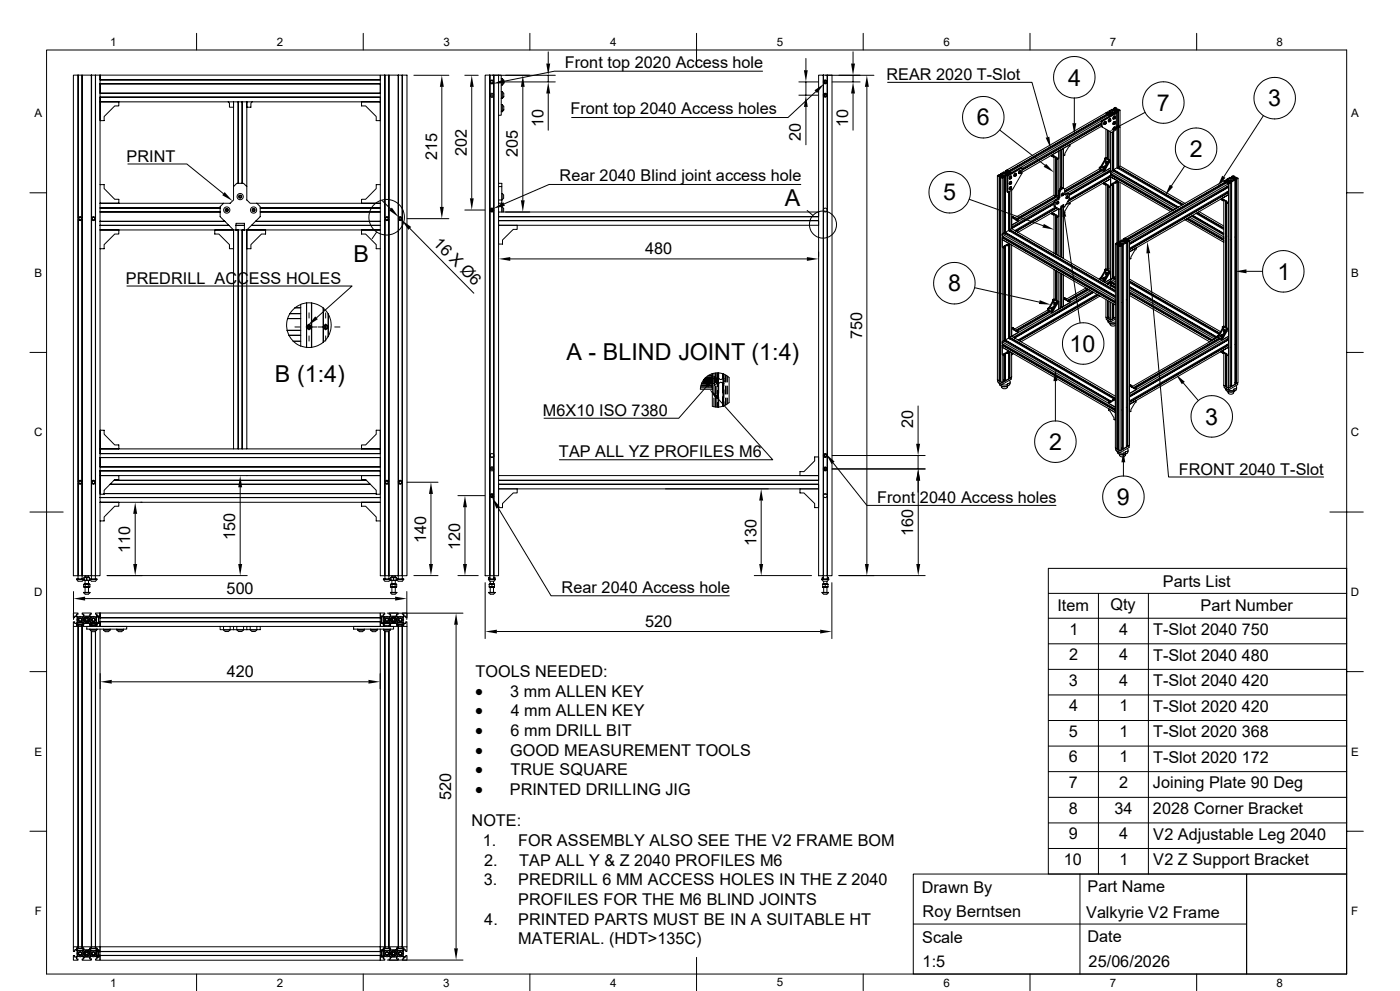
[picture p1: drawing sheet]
<svg xmlns="http://www.w3.org/2000/svg" width="420mm" height="297mm" viewBox="0 0 420 297" stroke-linecap="round" stroke-linejoin="round" font-family="sans-serif">
<defs><g id="words">
<g font-size="7">
<text x="320.5" y="25.7">4</text>
<text x="347" y="33.2">7</text>
<text x="380.5" y="31.9">3</text>
<text x="293.1" y="37.6">6</text>
<text x="357" y="47.1">2</text>
<text x="235.5" y="61.6">A</text>
<text x="283" y="60.1">5</text>
<text x="106" y="78.7">B</text>
<text x="383.3" y="83.8">1</text>
<text x="284.4" y="87.3">8</text>
<text x="169.9" y="107.9">A - BLIND JOINT (1:4)</text>
<text x="320.8" y="105.4">10</text>
<text x="82.5" y="114.6">B (1:4)</text>
<text x="361.6" y="127.3">3</text>
<text x="314.7" y="134.9">2</text>
<text x="335.1" y="151.3">9</text>
</g>
<g font-size="5.2">
<text x="142.5" y="208.9">·</text>
<text x="142.5" y="214.7">·</text>
<text x="142.5" y="220.6">·</text>
<text x="142.5" y="226.4">·</text>
<text x="142.5" y="232.4">·</text>
<text x="142.5" y="238.3">·</text>
</g>
<g font-size="4.9">
<text x="169.5" y="20.4">Front top 2020 Access hole</text>
<text x="265.9" y="24">REAR 2020 T-Slot</text>
<text x="171.1" y="34.2">Front top 2040 Access holes</text>
<text x="163" y="38.1" transform="rotate(-90 163 38.1)">10</text>
<text x="254.5" y="38.1" transform="rotate(-90 254.5 38.1)">10</text>
<text x="140.1" y="46.8" transform="rotate(-90 140.1 46.8)">202</text>
<text x="155.4" y="47.1" transform="rotate(-90 155.4 47.1)">205</text>
<text x="240.3" y="42.2" transform="rotate(-90 240.3 42.2)">20</text>
<text x="38" y="48.5">PRINT</text>
<text x="131.1" y="48.1" transform="rotate(-90 131.1 48.1)">215</text>
<text x="167.9" y="54.3">Rear 2040 Blind joint access hole</text>
<text x="129.8" y="73.2" transform="rotate(45 129.8 73.2)">16 X Ø6</text>
<text x="193.5" y="76.2">480</text>
<text x="37.7" y="85">PREDRILL ACCESS HOLES</text>
<text x="258.6" y="101.6" transform="rotate(-90 258.6 101.6)">750</text>
<text x="162.9" y="124.7">M6X10 ISO 7380</text>
<text x="274" y="128.3" transform="rotate(-90 274 128.3)">20</text>
<text x="167.7" y="137.1">TAP ALL YZ PROFILES M6</text>
<text x="353.7" y="142.2">FRONT 2040 T-Slot</text>
<text x="263.1" y="150.7">Front 2040 Access holes</text>
<text x="70.6" y="161.8" transform="rotate(-90 70.6 161.8)">150</text>
<text x="274" y="160.7" transform="rotate(-90 274 160.7)">160</text>
<text x="39.1" y="165.7" transform="rotate(-90 39.1 165.7)">110</text>
<text x="127.8" y="162.8" transform="rotate(-90 127.8 162.8)">140</text>
<text x="138" y="164.8" transform="rotate(-90 138 164.8)">120</text>
<text x="226.9" y="163.7" transform="rotate(-90 226.9 163.7)">130</text>
<text x="68" y="178">500</text>
<text x="168.4" y="177.8">Rear 2040 Access hole</text>
<text x="348.9" y="175.8">Parts List</text>
<text x="317.2" y="183.3">Item</text>
<text x="333.1" y="182.8">Qty</text>
<text x="360.2" y="183.3">Part Number</text>
<text x="193.5" y="187.8">520</text>
<text x="320.8" y="190.2">1</text>
<text x="335.7" y="190.2">4</text>
<text x="345.9" y="190.3">T-Slot 2040 750</text>
<text x="320.7" y="197.9">2</text>
<text x="335.8" y="197.9">4</text>
<text x="68.1" y="202.9">420</text>
<text x="142.7" y="203">TOOLS NEEDED:</text>
<text x="345.9" y="198">T-Slot 2040 480</text>
<text x="153.1" y="208.9">3 mm ALLEN KEY</text>
<text x="320.7" y="205.5">3</text>
<text x="335.8" y="205.5">4</text>
<text x="345.9" y="205.7">T-Slot 2040 420</text>
<text x="153.2" y="214.7">4 mm ALLEN KEY</text>
<text x="320.8" y="213.2">4</text>
<text x="335.8" y="213.2">1</text>
<text x="345.9" y="213.4">T-Slot 2020 420</text>
<text x="153.1" y="220.6">6 mm DRILL BIT</text>
<text x="320.6" y="220.9">5</text>
<text x="335.8" y="220.9">1</text>
<text x="345.9" y="221">T-Slot 2020 368</text>
<text x="153" y="226.4">GOOD MEASUREMENT TOOLS</text>
<text x="153.2" y="232.4">TRUE SQUARE</text>
<text x="320.7" y="228.5">6</text>
<text x="335.8" y="228.5">1</text>
<text x="345.9" y="228.7">T-Slot 2020 172</text>
<text x="135.3" y="239.8" transform="rotate(-90 135.3 239.8)">520</text>
<text x="152.9" y="238.2">PRINTED DRILLING JIG</text>
<text x="320.6" y="236.2">7</text>
<text x="335.7" y="236.2">2</text>
<text x="345.9" y="236.3">Joining Plate 90 Deg</text>
<text x="320.7" y="243.9">8</text>
<text x="334.3" y="243.9">34</text>
<text x="345.9" y="244">2028 Corner Bracket</text>
<text x="141.5" y="247.7">NOTE:</text>
<text x="320.7" y="251.5">9</text>
<text x="335.7" y="251.5">4</text>
<text x="346" y="251.6">V2 Adjustable Leg 2040</text>
<text x="144.8" y="253.6">1.</text>
<text x="155.4" y="253.6">FOR ASSEMBLY ALSO SEE THE V2 FRAME BOM</text>
<text x="145.2" y="259.5">2.</text>
<text x="155.8" y="259.5">TAP ALL Y &amp; Z 2040 PROFILES M6</text>
<text x="319.1" y="259.2">10</text>
<text x="335.8" y="259.2">1</text>
<text x="346" y="259.3">V2 Z Support Bracket</text>
<text x="145.1" y="265.3">3.</text>
<text x="155.4" y="265.3">PREDRILL 6 MM ACCESS HOLES IN THE Z 2040</text>
<text x="276.5" y="267.5">Drawn By</text>
<text x="326.2" y="267.5">Part Name</text>
<text x="155.4" y="271.3">PROFILES FOR THE M6 BLIND JOINTS</text>
<text x="276.8" y="275">Roy Berntsen</text>
<text x="325.8" y="275.1">Valkyrie V2 Frame</text>
<text x="145.3" y="277.2">4.</text>
<text x="155.5" y="277.2">PRINTED PARTS MUST BE IN A SUITABLE HT</text>
<text x="155.5" y="283">MATERIAL. (HDT&gt;135C)</text>
<text x="276.6" y="282.5">Scale</text>
<text x="326.2" y="282.4">Date</text>
<text x="276.8" y="289.9">1:5</text>
<text x="326.6" y="289.9">25/06/2026</text>
</g>
<g font-size="3.5">
<text x="33" y="13.7">1</text>
<text x="83" y="13.7">2</text>
<text x="133" y="13.7">3</text>
<text x="183" y="13.7">4</text>
<text x="233" y="13.7">5</text>
<text x="283" y="13.7">6</text>
<text x="333" y="13.7">7</text>
<text x="383" y="13.7">8</text>
<text x="10.3" y="35.1">A</text>
<text x="405.3" y="35.1">A</text>
<text x="10.3" y="83">B</text>
<text x="405.3" y="83">B</text>
<text x="10.2" y="130.8">C</text>
<text x="405.2" y="130.8">C</text>
<text x="10.2" y="178.6">D</text>
<text x="405.2" y="178.6">D</text>
<text x="10.3" y="226.4">E</text>
<text x="405.3" y="226.4">E</text>
<text x="10.4" y="274.3">F</text>
<text x="405.4" y="274.3">F</text>
<text x="33" y="295.7">1</text>
<text x="83" y="295.7">2</text>
<text x="133" y="295.7">3</text>
<text x="183" y="295.7">4</text>
<text x="233" y="295.7">5</text>
<text x="283" y="295.7">6</text>
<text x="333" y="295.7">7</text>
<text x="383" y="295.7">8</text>
</g>
</g></defs>
<g fill="none" stroke="#000" stroke-width=".3">
<path d="M14 15h390v276.9h-390zM59 10v5M109 10v5M159 10v5M164.5 15.5v3.6M209 10v10M241.8 17.5v3.5M255.9 15.5v3.6M259 10v5M309 10v5M359 10v5M22 22.5h1.4v150.1h-1.4z"/>
<path d="M23.4 22.5l.1 42.8M23.5 22.5h1.1v42.8M24.6 22.5h.1M27.4 22.5l.1 42.8M27.4 22.5v150.1h-2.8M27.4 22.5h-2.8v150.1M27.5 22.5h1.1v42.8M28.6 22.5h.1M30 22.5v150.1h-1.3M30 22.5h-1.3v150.1M30 22.5h84.1v1.4M30 22.5v1.4h84.1"/>
<path d="M30 25.1h84.1v2.8h-84.1zM30 29.2h84.1v1.3h-84.1zM30 30.5h5.6v1.2h-1.2l-3.2 3.2v1.3h-1.2zM30 24h84.1M30 25.1h84.1M30 28h84.1M30 29.1h84.1M68.5 30.5l.3 .4v1.2h1.3v-1.6v25.4M71.4 30.5v24.4M71.5 30.5v24.4M72.6 30.5v24.4M72.7 30.5v24.4"/>
<path d="M75.6 30.5l-.3 .4v1.2h-1.3v-1.6v25.4M108.5 30.5h5.6v5.7h-1.2v-1.3l-3.2-3.2h-1.2zM114.1 22.5h1.3v150.1h-1.3zM115.4 22.5l.1 42.8M115.5 22.5h1.1v42.8M116.6 22.5h.1M119.5 22.5v42.8M119.5 22.5v150.1h-2.8M119.5 22.5h-2.8v150.1M119.5 22.5h1.2v42.8M120.7 22.5h.1M120.7 22.5h1.4v150.1h-1.4z"/>
<path d="M124.2 22.6h10.5M132.5 26v36M139.4 22.6h4.1M141.5 26v33.4M145.5 22.5h1.4v150.1h-1.4zM146.9 22.5l.1 1.8M147 22.5h1.1v1.8M147 24.7v3.6M147 28.7v34M147 28.3v.4M147 24.3v.5M147 28.3a.59 .59 0 0 1 .6-.4 .59 .59 0 0 1 .5 .4"/>
<path d="M147 24.3a.59 .59 0 0 1 .6-.3 .59 .59 0 0 1 .5 .3M147 28.7a.59 .59 0 0 0 .6 .4 .59 .59 0 0 0 .5-.4M147 24.8a.59 .59 0 0 0 .6 .3 .59 .59 0 0 0 .5-.3M147.1 28.8v.1M147.1 28.8h.9M147.1 28.8a.47 .47 0 0 1 .5-.4 .47 .47 0 0 1 .4 .4M147.3 29.1h.5M147.7 22.6h18.9M148 28.8v.1M148.1 22.5h.1M148.1 24.7v3.6M148.1 28.7v34"/>
<path d="M148.1 28.3v.4M148.1 24.3v.5M149.6 22.5v150.1h-1.4M149.6 22.5h-1.4v150.1M149.6 22.5h.8v12h-.8M149.6 24.6h17M150.4 23.5l.3 .1v1.9M150.4 27.4l.3 .1v1.9M150.4 31.3l.3 .1v1.9M150.6 23.5v2h-.2M150.6 27.4v2h-.2M150.6 31.3v2h-.2"/>
<path d="M150.6 29.5h.1M150.6 33.5h.1M150.6 25.5h.1M150.7 23.6a1.16 1.16 0 0 1 0 1.9M150.7 27.5a1.04 1.04 0 0 1 .4 1.4M150.7 31.4l.4 .5M150.7 29.4v.1M150.7 29.4l-.3 .1M150.7 33.3l-.3 .2M150.7 33.3v.2M151.1 28.9l-.4 .5M151.1 32.8l-.4 .5"/>
<path d="M151.1 28.9l-.4 .6M151.1 31.8v1.2l-.4 .4M156.8 26v34M164.5 22.6v2M164.5 28v11M228.8 21.3h-62.5l-15 3M239.6 24.6h5.8M239.6 28.5h5.8M241.8 24.6v3.9M241.8 32v11.4M244.7 27.5l-8.3 7.7h-64.9M245.6 22.5h1.4v150.1h-1.4z"/>
<path d="M247 22.5v1.8M247 22.5h1.2v1.8M247 24.7v3.6M247 28.7v34M247 28.3v.4M247 24.3v.5M247 28.3a.59 .59 0 0 1 .9-.2 .59 .59 0 0 1 0 .9 .59 .59 0 0 1-.9-.3M247 24.3a.59 .59 0 0 1 .9-.2 .59 .59 0 0 1 0 .9 .59 .59 0 0 1-.9-.2M248.2 22.5h.1M248.2 24.7v3.6M248.2 28.7v34M248.2 22.5h1.4v150.1h-1.4z"/>
<path d="M249.6 24.6h8.4M255.9 22.6v2M255.9 28v11M260.1 26v143M262.2 22.6h-14.6M266.3 24.7h43.3l4.6 16.4M299.9 39l13.6 10.5M322.3 29.4v7.5M330.4 37.3l-23.8 13.8M330.4 37.2l-23.8 13.7M330.4 36.8l-23.8 13.7M330.4 37.9l-23.8 13.7"/>
<path d="M330.6 36.4l4.3-2.4-.3-.2-4.2 2.5 .2 .1v1.7M331.3 37.3h.1M331.6 37l.1 .1M331.6 37v.1M331.6 37.1h.1M331.6 36.8v.2M331.6 36.9l.2 .1M331.7 36.4a.62 .62 0 0 0-.5 .8M331.7 36.8v.3M331.7 36.8l.1 .2M331.7 36.8l-.1 .2M331.7 36.4h.1"/>
<path d="M331.7 36.4a.59 .59 0 0 0-.4 .9M331.8 37l-.1 .1M331.8 38.7v8.5M331.8 36.5a.41 .41 0 0 0-.6 .2 .41 .41 0 0 0 .2 .6M331.8 36.5a.45 .45 0 0 0-.5 .2 .45 .45 0 0 0 .1 .6M331.8 36.5v.5l-.4 .3M332.2 34.1l-.4-.3-29.8 17.2 .6 .3 29.6-17.2-29.8 17.2v.4M332.2 34.1v.5l-.1-.3M332.2 39v8.5M332.3 34l.4-.1v.4M332.3 33.9l.1 .1M332.4 33.8l-.2-.3-.4 .3 .4 .3"/>
<path d="M332.4 33.6l-.2 .1 .5 .1M332.4 34v.5M332.4 39.1v8.5M332.4 34l-.2 .1M332.4 34.5h.1M332.5 34.5h-.1M332.6 36.4l.1 .1M332.7 33.9l.4 .2v.2l-.4 .1M332.7 34.4l.5 .2M332.7 39.2v8.6M332.8 35.8l.1-.1a.36 .36 0 0 1 .3 .5 .36 .36 0 0 1-.6 0zM332.8 33.4l-.1-.1v.5"/>
<path d="M332.9 33.8l.4-.1 .1 .2M332.9 33.8l.3 .2M333 33.9h.4M333 33.9l.4 .1M333 36.2l.1 .1zM333 36.2h.2M333 34h.3M333 33.6v-.3l.1 .2-.4 .3M333 33.3l-.2 .4M333.1 36v.3M333.1 36l.1 .2M333.1 33.7h.1"/>
<path d="M333.1 33.8h.1M333.1 33.9h.1M333.1 35.6a.56 .56 0 0 0-.5 .2 .56 .56 0 0 0-.1 .6M333.1 35.6a.62 .62 0 0 0-.5 .9l-.1-.1M333.1 35.6h.1M333.2 35.8a.41 .41 0 0 0-.6 .2 .41 .41 0 0 0 .2 .5M333.2 33.7l-.2 .1M333.2 39.5v46.2v-.4l1.4 .8-1.4-.8v-.6l1.4 .8M333.2 36.2l-.1 .1M333.2 33.7l.3 .2M333.2 33.7l.2 .1-.1 .2M333.2 34.1l.5-.2v.4h-.5z"/>
<path d="M333.4 33.9l-.1 .1M333.7 33.9h.4M333.7 39.6v11.5M333.7 34.4l-.5 .2M333.8 33.1l-.6 .2 .5 .5 .8-.3-.4-.4M333.8 33l-.1-.3-1 .6M333.8 32.8l-.2 .1 .5 .1M334 39.4l-.2 11.8h.2M334 37.3a.62 .62 0 0 1 .5-.9 .55 .55 0 0 0-.5 .3 .55 .55 0 0 0 0 .6M334 37.3h.1M334 35.6l.1 .1M334 38.9h.1"/>
<path d="M334.1 34l-.1 .2M334.1 32.5l.5-.3 .5 .3v.5M334.1 39.3v12M334.1 35l.2-.1a.36 .36 0 0 1 .2 .5 .36 .36 0 0 1-.6 0zM334.1 38.3l.2-.2a.36 .36 0 0 1 .2 .6 .36 .36 0 0 1-.6 0zM334.1 33.7v-.6h-.3v.7M334.2 37.3a.41 .41 0 0 1-.2-.5 .41 .41 0 0 1 .6-.2 .45 .45 0 0 0-.5 .2 .45 .45 0 0 0 0 .5M334.2 32.6l-.1-.1v.5M334.3 35.4l.1 .1M334.3 33l.6 .1M334.3 37.1h.1M334.3 38.8h.1"/>
<path d="M334.3 33h.6M334.3 33.1h.5M334.4 32.8v-.4l.1 .3-.4 .3M334.4 32.4l-.2 .5M334.4 35.3h.2l-.2 .2zM334.4 33.1h.4zM334.4 35.3l-.1 .1M334.4 36.9l.2 .1M334.4 35.3l.2 .1M334.4 38.6l.2 .1M334.4 34.8a.56 .56 0 0 0-.4 .9M334.4 37.1h-.1"/>
<path d="M334.4 36.9l-.1 .2M334.4 36.9v.2M334.4 35.2v.3M334.4 38.8h-.1M334.4 38.5l-.1 .3M334.4 38.5v.3M334.4 34.8h.1M334.5 36.5h.1M334.5 34.8h.1M334.5 38.1h.1M334.5 38.1a.53 .53 0 0 0-.5 .2 .53 .53 0 0 0 0 .6M334.5 32.9h.1"/>
<path d="M334.5 33h.1M334.5 33.1h.1M334.5 34.8a.62 .62 0 0 0-.5 .9M334.5 38.1a.62 .62 0 0 0-.5 .8M334.6 35a.41 .41 0 0 0-.6 .2 .41 .41 0 0 0 .2 .5M334.6 38.2a.41 .41 0 0 0-.6 .2 .41 .41 0 0 0 .2 .5M334.6 36.5l-.1 .5-.4 .3M334.6 32.9l-.2 .1M334.7 33.3l.4-.2v.4l-.3 .1zM334.8 32.4l-.1 .3 .4 .3 .5-.1-.2-.1v.2M334.9 33.1l-.3-.2 .3 .1-.2 .1M334.9 34v4.9l-1.4 .8-3.1-1.8v-1.6"/>
<path d="M334.9 32.6l-.1-.2v.4M335.1 32.5l-.2 .4M335.1 33.5v16.8M335.1 33.5l-1.1 .5M335.1 33.1h.3M335.4 32.8l.6 .2M335.4 33.2l.1 17.3M335.4 33.2l.2-.1-.2 .1v17.3l-.2-.1M335.5 33.3l.5-.3v16.7M343.5 33.7l-7.6 4M379 34.7l-11.8 18.3M9 57.8h5"/>
<path d="M30 55.3h1.2v1.2l3.2 3.2h1.2v1.2M38.4 49.1h17.6l11 8.9M70.1 55.9v4l-1.1 1h-1.9l-1.1 1v3l4.1 4h.7M70.1 55.9l.9-1h2.1l.9 1v4l1.1 1h1.9M72.1 58.6a.34 .34 0 0 0-.3 .5 .34 .34 0 0 0 .5 0M72.1 58.6l.2 .2M72.1 58.6l-.3 .2v.3l.3 .2 .2-.2M72.3 58.8v.3M114.1 55.3h-1.2v1.2l-3.2 3.2h-1.2v1.2M149.6 59.9h.9v1M149.6 55.9h.9v4l.1-1.9M149.6 54.9h.9v1"/>
<path d="M150.5 58h.1M150.6 58l.4 .5M151 59.4l-.4 .5M151.1 58.4v1M240.2 55.3h-75.5l-13.5 5.8M290.8 59.7l22.1 7.9M299.8 52.7l-.1 61.4 .4 .3M299.8 52.6l-.1-.3-.5 .3M299.8 52.4l-.1 .1 .4 .1M300.1 55.1v.1M300.1 53.4v.1M300.1 52.7l.5 .4h-.5v-.4h-.3l-.1 .2v61.2l-.5-.2v-61.3l.5 .3"/>
<path d="M300.3 52.2l-.2-.1v.5M300.4 52.7h.5M300.4 52.6h.5M300.4 52.6l.5 .1M300.4 52.4v-.4l.2 .3-.5 .3M300.4 52l-.1 .5M300.6 52.5l-.2 .1M300.6 52.6h.1M300.6 52.7h.1M300.7 53.4l-.6-.3v61.3M300.7 52.9l.4-.2v.4l-.3 .1zM300.9 52.7l-.2-.2 .2 .1-.1 .1"/>
<path d="M301.1 53.1l-.4 .3v61.3l-.6-.3M301.1 52.7h.4M301.1 53.1v16.8M301.2 51.8l-.5 .3 .4 .5 .9-.3-.4-.5M301.2 51.7l-.1-.2-1 .6M301.2 51.6l-.1 .1h.5M301.6 52.5v-.7h-.4v.8M301.6 52.9l-.1-.2-.1 17.3M301.6 51.3l.4-.3 .6 .3v.4l.4-.2 .5 .3-.6 .2M301.6 52.9v17.2l.1-.3M301.7 51.3l-.1 .4M301.8 51.8l.3-.2 .2 .2"/>
<path d="M301.8 51.9h.5M301.8 51.8l.5 .1M301.9 51.6v-.4l.1 .3-.4 .2M301.9 51.2l-.2 .5M302 51.7h.1M302 51.8h.1M302 51.9h.1M302 51.6l-.2 .2M302.1 51.6l.2 .1-.1 .2-.4-.1M302.1 51.6l.2 .3M302.1 52.1l.4-.3v.5h-.4zM302.3 51.9h-.4"/>
<path d="M302.3 51.2l-.2 .3 .9 .2-.1-.1v.1M302.3 51.9h-.1M302.3 52.8l4.3-2.5-.3-.1-4.3 2.4 .3 .2v4.9M302.4 51.3l-.1-.1v.4M302.5 51.8h.4M302.6 57.5v11.6M302.6 52.3l-1 .6M302.8 53.6h.1M302.8 56.8l.1 .1M302.9 57.4v11.9M302.9 53.6h.1M302.9 55.2h.1"/>
<path d="M302.9 56.8v.1M302.9 52v-.2v.4M303 51.5l29.7-17.1 .5 .2-29.7 17.2zM303 57.3v12l.1-.3M303 54.6l.1-.2a.36 .36 0 0 1 .3 .6 .36 .36 0 0 1-.6 0zM303 56.2l.1-.2a.36 .36 0 0 1 .3 .6 .36 .36 0 0 1-.6 0zM303.2 55l.1 .1M303.2 56.6l.1 .1M303.2 54.9l.2 .1M303.3 53.3h.1M303.3 53.3v.2M303.3 54.8h.1l-.1 .3"/>
<path d="M303.3 54.8l-.1 .2M303.3 56.4h.1M303.3 56.4l-.1 .2M303.3 55.9l.1 .1M303.3 53.2l.2 .1-.3 .3zM303.3 54.7l.2 .2-.3 .2zM303.3 56.3l.2 .2-.3 .2zM303.3 53.2l.1 .2M303.3 54.8l-.1 .1M303.3 56.4l.1 .2M303.3 53.2l.1 .1M303.3 54.8l.1 .1z"/>
<path d="M303.3 55.9a.62 .62 0 0 0-.5 .9M303.3 52.8a.58 .58 0 0 0-.4 .8M303.3 56a.58 .58 0 0 0-.4 .8M303.4 52.8h.1M303.4 54.4h.1M303.4 56h.1M303.4 52.8a.55 .55 0 0 0-.6 .8M303.4 54.4a.55 .55 0 0 0-.6 .3 .55 .55 0 0 0 .1 .5M303.4 53.4l-.1 .1M303.4 55l-.1 .1M303.4 54.4a.57 .57 0 0 0-.5 .8M303.4 56.6l-.1 .1"/>
<path d="M303.4 54.5a.41 .41 0 0 0-.5 .2 .41 .41 0 0 0 .1 .5M303.4 56.1a.41 .41 0 0 0-.5 .2 .41 .41 0 0 0 .1 .5M303.4 52.9a.44 .44 0 0 1 0 .6 .44 .44 0 0 1-.6-.1l.2-.5h.4M303.4 53.3v.1M303.4 56.4v.2M303.4 52.9a.45 .45 0 0 0-.5 .2 .45 .45 0 0 0 .1 .6M303.4 54.9v.1M303.5 57v11.5l12.7-7.3M304.2 52.8h.1M304.6 52.6h.2M304.7 52.4l.2 .1-.3 .2zM304.7 52.4l.1 .2"/>
<path d="M304.7 52.5l-.1 .1h.2M304.7 52.5h.1M304.7 52.4l.1 .1zM304.8 52h.1M304.8 52a.58 .58 0 0 0-.5 .8M304.8 52a.53 .53 0 0 0-.5 .2 .53 .53 0 0 0-.1 .6M304.8 52.1a.41 .41 0 0 0-.5 .2 .41 .41 0 0 0 .2 .5 .4 .4 0 0 0 .4-.3 .4 .4 0 0 0-.4-.5l-.3 .6 .2 .2M304.8 52.5v.1M305.7 52l-.1-.4 .5-.5a.56 .56 0 0 0-.4 .9M305.9 51.4l.1-.2a.36 .36 0 0 1 .2 .6 .36 .36 0 0 1-.6 0zM306 51.8h.2M306.1 51.7l.1 .1"/>
<path d="M306.1 51.5l.2 .1-.2 .3zM306.1 51.6h.2l-.1 .2M306.1 51.6l-.1 .2M306.1 51.1h.1M306.2 51.6h.1M306.2 51.2h.1M306.2 51.8h-.2M306.2 51.3a.41 .41 0 0 0-.5 .2 .41 .41 0 0 0 .2 .5M306.3 51.6l-.1 .2M306.6 50.3v1.6l-2.9 5-1.4 .8-.3-.2v-4.9M315.4 46.5l.2 .4 .5-.2M315.6 46.9v-.5l2-1.1v2.2l-.4 .3"/>
<path d="M316 46.7v.4l-.2-.3M316.1 46.7l1.1 .6v.5M316.2 46.7l-.2 .4M316.2 58.5l-11.9 6.9 .7 .4M316.6 59.9l.3 .2-.3 .6-.4-.2M316.7 47.3v11.5l-.5-.3v-11.5l.7 .5M316.8 47.4l-.1 11.4M316.8 58.5h.3l-12.3 7.2M316.9 47.2v.4l.3 .2M317.1 47.8v11.2l.4 .2M317.1 58.7l-12.2 7M317.1 59l-11.7 6.8"/>
<path d="M317.6 59.7l.4-.6-.4-.2v-13.6l.5-.3v11.6l-.5 .7v1.6l-1.4 1.6v1.3l1.8 1 .2-.2v-.8l.9-.5v.8l-.3-.2v-.4M317.6 57.3l.4 .1v1.7M317.6 59.7l-.4-.2-13.7 8M317.6 59.7l-.7 .4M318 57.4l.3-.5 .7-.5 .4 .2v1.7M318 56.6l.3 .3M318.1 56.2l.9 .2v-12l-.4 .3v11.6M318.4 44.8v11.5M318.6 58l.1-.1a.36 .36 0 0 1 .3 .6 .36 .36 0 0 1-.6 0zM318.8 58.5h.1M318.8 58.2l.2 .1-.2 .3zM318.8 58.3v.1"/>
<path d="M318.8 58.3l.2 .1M318.9 58.3l-.1 .2M318.9 58.3h.1M318.9 57.9a.58 .58 0 0 0-.4 .8h-.1M319 58.3v.1M319 58.4l-.2 .1M319 44.4l2-1.1v.5l-.4 .2-1.2 2v.5l-.4 .2zM319.4 58.3l.7-.4 .4 .2-.8 .4zM320 58.8l.1-.1a.36 .36 0 0 1 .3 .6 .36 .36 0 0 1-.6 0zM320.2 59.3l.1 .1M320.3 59.1l-.1 .1M320.3 59.1l.1 .1"/>
<path d="M320.3 59.1l.2 .1-.3 .2zM320.3 59.1h.1M320.4 58.7a.5 .5 0 0 0-.5 .3 .5 .5 0 0 0 0 .5M320.4 59.2l-.2 .1M320.4 59.1v.1M320.4 59.1l-.1 .3M320.4 59.2l-.1 .2M320.5 58.1l.3 .2v1.2l-1.4 2.5-.3 .1M320.8 58.4l12.4-7-12.4 7.1M329.8 50.2v.4l1.4 .9v-.5M329.8 50.6l-10.4 6M330 50.3v.2"/>
<path d="M330.3 50.9l-10.9 6.3M330.4 51l-11 6.4M330.7 51.2l-11.3 6.5M330.9 50.1v.3l.5 .1-.6-.3v.2l.6 .1M330.9 50.1l.1 .2 .5 .1M331 50l-1 .5 1 .6v-.3M331 54.9l.2 .3 .4-.2 1.1 .6v.5M331.1 49.9l.4 .1-.3 .1zM331.2 49.9v.2M331.2 49.9v.1M331.2 55.2v-.5l2-1.1v2.3l-.5 .2M331.3 50.1h.1"/>
<path d="M331.3 48l-1.1 1.9 .3 .1-.5 .3-.2-.1 .4-.3M331.3 47.5v.5l.3 .1-1.1 1.9M331.3 47.5l.3 .1v.5M331.3 49.9l.2 .1M331.3 49.9l-.2 .1 .2 .1M331.3 49.9h-.1M331.3 49.9v.1M331.4 50.6l-.4 .2 .2 .2M331.4 50l-.1 .1M331.5 50h-.1M331.6 55v.5l-.3-.4M331.6 50h.1"/>
<path d="M331.7 50l-.4-.1-.4 .2M331.8 47.2l1.4 .8-.5 .3M331.8 47.5v1.1M331.8 48.9v.6M331.8 47.5l.9 .5-.2 .1M331.8 47.5l-.2 .1M331.8 47.2l-.5 .3M331.8 55.1l-.2 .4M331.8 48.9h.2M331.8 48.9l.1 .1M331.8 48.9l.2-.1-.1 .2M331.9 48.5l.2-.1 .3 .4"/>
<path d="M331.9 48.7l.1 .4zM331.9 48.4l.5 .4M331.9 49.6l-.1-.1-.7 .4M332 48.9l.1 .1h-.2M332 48.8l.1 .3-.2-.1M332 48.9l-.1 .1M332 48.3l.5 .4-1.1 1.9 .2 .1-.4 .3M332.1 49.2h.1M332.2 55.6v25.2M332.4 48.8l-.3-.4a.4 .4 0 0 0-.4 .5 .4 .4 0 0 0 .4 .3M332.4 55.7v25.2M332.5 55.5v.5l.2 .1"/>
<path d="M332.5 55.8l-.7-.5v25.3M332.7 56.1v25M332.7 48.8v-.5l-.2-.2v.5l.2 .2-1.1 1.9M332.7 51.1l.2 .3M332.7 52.7l.2 .3M333.2 48v2.3l-2 1.2M333.2 51.4l.5-.3 19.4 11.2M333.2 51.4v1.1l-12.5 7.2M333.2 51.9l18.9 11M333.2 51.4l19.4 11.2M333.2 50.3l-13.8 8M333.2 50.9l-12.6 7.3"/>
<path d="M333.6 52.2l-.1 .3M333.7 55.5v27.9M334 55.1v28.4M334.1 50.8l1-.5 19.4 11.2M334.1 55v28.6M334.3 51.1l-.2 .3M334.6 54.5l.2 .4M334.6 54.8l-.8 .4M334.8 54.4v.5l.4-.2v-.6l-2-1.1v2.3l.4 .2M335.1 54.7v18M335.3 50.4h.1M335.4 54.3l-.2 .4-.5-.3-1.1 .7v.4l.2-.1v-.5"/>
<path d="M335.4 54.5v18.5M335.5 54.4v18.1l1-.6 .1 .3M335.5 50l.5-.3 19.5 11.3M335.7 50.2l-.2 .3M336 54.7v17.5M355.4 49.8l-4 5.9M366.3 59.6l.3 .3 .4-.2M366.6 59.9v-.4l2-1.2v2.3l-.5 .3M366.9 59.7v.5l-.2-.3M367 59.7l1.1 .7v.5M367.1 59.8l-.2 .4M367.5 54.7l.1 .3"/>
<path d="M367.6 54.5v.5M367.6 54.5l-.5-.3-29.7 17.2 .5 .3 29.7-17.2-29.7 17.3v-.1l-.1 .4M367.7 54.3v.1M367.7 54.4l.4-.1v.5M367.7 54l-.1 .1 .9-.1-.2-.3v.3M367.7 54.2l-.1-.2-.5 .2 .5 .3M367.7 54.4v.5M367.7 54.4l-.1 .1M368.1 54.3l.4 .4-.5 .1 .6 .3-.6-.3-29.6 17.1 .4 .3 29.8-17.1v.5l-29.8 17.2v-.6l-.4 .3v61.2v-61.2M368.1 55.9l.2 .2M368.1 57.5l.2 .3M368.2 53.8l-.2 .4"/>
<path d="M368.3 54.3h.5M368.3 54.3l.4 .1M368.3 53.7l-.1 .4M368.3 54.3l.5 .1M368.5 54.1h.1M368.5 54.2h.1M368.5 54.3h.1M368.5 54.4h.1M368.6 54.1l-.3 .1 .3-.1 .2 .2M368.6 56.1v1.1l-29.8 17.2v-1.1l29.8-17.2-29.8 17.1M368.6 57.7v.6l-29.8 17.2v-.6l29.8-17.2-29.8 17.1M368.6 54.1l.2 .2"/>
<path d="M368.6 54.1l.2 .1-.1 .2M368.8 54.3l-.1 .1M369 54.3h.4M369.1 53.4l-.1-.3-1 .6M369.1 53.2l-.1 .1 .5 .1M369.4 54.4h.1M369.5 52.9l.5-.3 .5 .3v.5M369.5 53.5l.4 .2v.2l-.9 .3-.4-.4 .5-.3M369.5 54.1v-.6h-.4v.7M369.6 53l-.1-.1v.5M369.7 53.4l.4-.1 .1 .2-.3 .1zM369.7 53.5h.5"/>
<path d="M369.7 53.5l.5 .1M369.8 53.2v-.3l.1 .2-.4 .3M369.8 52.9l-.2 .4M369.9 53.3h.1M369.9 53.4h.1M369.9 53.5h.1M369.9 53.6h.1M370 53.3l-.3 .1M370 53.3l.2 .2M370 53.3l.2 .1-.1 .2M370.2 52.9l-.2 .2 .8 .3M370.3 53l-.1-.1v.3"/>
<path d="M370.5 53.9v-.4l-.5 .2v.2l.5 .1v61.2l-1 .6M370.5 54l-1 .5v61.3l-.1-61.4 .1 .1M370.5 52.9l-.2 .4M370.5 53.5h.3M370.8 53.2l.1 .1zM370.8 53.2l.6 .2v61.3l-.9 .5M370.8 53.5v.1zM371.4 53.4l-.5 .3v61.3l-.1-61.4 .1 .1M404 57.8h5M23.5 65.7v78.7M23.5 65.3a.59 .59 0 0 1 .5-.4 .59 .59 0 0 1 .6 .4M23.5 65.3v.4"/>
<path d="M23.5 65.7a.59 .59 0 0 0 .5 .4 .59 .59 0 0 0 .6-.4M24 65.1l-.4 .2v.4l.4 .3 .4-.3M24 65.1l.4 .2M24 65.1a.43 .43 0 0 0-.3 .7 .43 .43 0 0 0 .7-.1M24.4 65.3v.4M24.6 65.3v.4M24.6 65.7v78.7M27.5 65.3v.4M27.5 65.7v78.7M27.5 65.3a.59 .59 0 0 1 .9-.2 .59 .59 0 0 1 0 .9 .59 .59 0 0 1-.9-.3M28 65.1a.43 .43 0 0 0-.3 .7 .43 .43 0 0 0 .7-.1M28 65.1l.4 .2"/>
<path d="M28 65.1l-.4 .2v.5l.5 .2 .3-.3M28.4 65.3v.4M28.6 65.7v78.7M30 60.9h37.1M30 62.3h36M30 63.5h36M30 66.3h37.4M30 66.4h37.5M30 67.5h38.6M30 67.6h38.7M30 68.9h40.1v65.6M35.6 68.9v1.2h-1.2l-3.2 3.2v1.2h-1.2"/>
<path d="M64.4 68.9h5.7v5.6h-1.3v-1.2l-3.1-3.2h-1.3zM70.8 68.9v-2h2.5v2h-.6v65.6M70.8 67.5h2.5M70.8 67.6h2.5M70.8 68.9h43.3M71.4 68.9v65.6M71.5 68.9v65.6M72.6 68.9v65.6M74 68.9h5.7v1.2h-1.3l-3.1 3.2v1.2h-1.3zM75.4 67.6h38.7M75.5 67.5h38.6M76.4 62.8l-.3-.2-.4 .2v.3l.3 .2 .4-.2"/>
<path d="M76.4 62.8v.3M76.4 62.8a.34 .34 0 0 0-.5-.1 .34 .34 0 0 0 0 .5 .34 .34 0 0 0 .5-.1M76.6 66.4h37.5M76.7 66.3h37.4M77 60.9l1.1 1v3l-4.1 4v65.6M77 60.9h37.1M78.1 62.3h36M78.1 63.5h36M108.5 68.9v1.2h1.2l3.2 3.2v1.2h1.2M113 69.6l-1.4 1.9M114.7 60.2l2.5 2.4M115.5 65.7v78.7"/>
<path d="M115.5 65.3a.59 .59 0 0 1 .6-.4 .59 .59 0 0 1 .5 .4M115.5 65.3v.4M115.5 65.7a.59 .59 0 0 0 .6 .4 .59 .59 0 0 0 .5-.4M116.1 65.1a.43 .43 0 0 0-.4 .7 .43 .43 0 0 0 .8-.1M116.1 65.1l.4 .2M116.1 65.1l-.4 .2v.4l.3 .3 .5-.3M116.5 65.3v.4M116.6 65.3v.4M116.6 65.7v78.7M119.5 65.3v.4M119.5 65.3a.59 .59 0 0 1 .6-.4 .59 .59 0 0 1 .5 .4M119.5 65.7v78.7"/>
<path d="M119.6 65.1l.9 .9 .1-.7M120.1 65.1a.43 .43 0 0 0-.4 .7 .43 .43 0 0 0 .7-.1M120.1 65.1l.3 .2M120.1 65.1l-.4 .2v.4l.4 .3 .4-.3M120.1 65.1l.4 .2M120.4 65.3v.4M120.5 65.3v.4M120.6 65.3a.59 .59 0 0 1-.3 .8 .59 .59 0 0 1-.8-.4M120.7 65.7v78.7M122.1 65.5h12.6M122.9 68.5l19.3 19.4M139.4 62.9h6.1"/>
<path d="M147 63.1v77.2M147 62.7v.5M147 62.7a.59 .59 0 0 1 .6-.3 .59 .59 0 0 1 .5 .3M147 63.2a.59 .59 0 0 0 .6 .3 .59 .59 0 0 0 .5-.3M147.4 63.2h.3M147.9 62.9l-.2-.2h-.3l-.2 .2 .2 .3M147.9 62.9l-.2 .3M147.9 62.9a.34 .34 0 0 0-.5-.2 .34 .34 0 0 0 0 .5M148.1 63.1v77.2M148.1 62.7v.5M149.6 67.5h5.6v1.2h-1.2l-3.3 3.2v1.3h-1.1zM149.6 60.9h.9v1h-.9"/>
<path d="M149.6 66.2h96v1.3h-96zM149.6 63.5h96v1.4h-96zM149.6 66.1h96M149.6 65h96M149.6 75.5v1.5M150.5 63.5l.1-1.5v1.5M150.6 62l.4 .5M151 63.4v.1M151.1 62.4v1M151.7 63.5h7.2M153.1 77.6h89M242.1 63.1l1.7 1.5"/>
<path d="M245.6 75.5v1.5M247 63.1v73.3M247 62.7v.5M247 62.7a.59 .59 0 0 1 .9-.2 .59 .59 0 0 1 0 .9 .59 .59 0 0 1-.9-.2M248.2 63.1v73.3M300.1 69.1v.1M300.7 71.2v.6l33.9 19.6v-.6l-33.9-19.6 33.9 19.5M300.7 70.1v.6l33.9 19.6v-.5l-33.9-19.7 .4-.2 33.5 19.3M301.1 71l-.2 .2M301.1 74.3v27.9M301.4 70h.1M301.5 73.9l-.1 28.4"/>
<path d="M301.6 69.6l1-.5 32 18.5M301.6 73.8v28.6l.1-.3M302 73.3l.2 .4M302 73.6l-.7 .4M302.2 73.2v.5l.3-.3v.1l.1-.1v-.5l-1.9-1.1v2.3l.4 .2M302.6 73.5v27.8M302.8 69.2h.1M302.9 73.1l-.3 .3-.4-.2-1.1 .6v.5l.2-.1v-.5M302.9 73.3l-.2 28.2M302.9 69.2h.1M303 68.8l.5-.3 31.1 18M303 73.2v28.4l.1-.3"/>
<path d="M303.5 64.9h.4v.5l1.1 .7 .4-.3-.2-.1-.4 .3M303.5 73.4v27.4l23.7-13.7M303.9 65.1l.4 .1-.4 .2M303.9 64.9l-.4 .3v2.3l1.9-1.2v-.5M304.3 65.2l-.3 .3M305.4 69.7l12.2-7.1v14.1M315.4 63.8l.2 .4 .5-.2M315.6 64.2v-.5l2-1.1v2.3l-.4 .2M316 64v.4l-.2-.3M316 64.4l.2-.1v11.6M316.1 64l1.1 .6v.5M316.2 64.1v.2l.7 .5"/>
<path d="M316.2 60.7l-12.7 7.3M316.2 61l-12.7 7.4M316.6 60.7v1.3M316.7 62l-12.2 7.1M316.7 64.6v11.6M316.8 64.7v11.5M316.9 64.5v.4l.3 .2M317 62.2l-12.2 7.1M317.1 62.3l-12.2 7M317.1 65.1v11.3M317.2 60.5l.1-.1a.36 .36 0 0 1 .2 .5 .36 .36 0 0 1-.6 0zM317.3 60.9l.2 .1"/>
<path d="M317.3 60.9h.3M317.4 60.7l.2 .1-.2 .2zM317.5 60.7v.3M317.5 60.7l.1 .2M317.5 60.3a.56 .56 0 0 0-.5 .9v-.1M317.6 60.9h-.3M318.1 62.7v14.3M318.2 62.2l.6-.3-.2 .1v15.2M318.4 62.1v15.1M319 62.1v15.4M319.3 65l4.7 31.8M320.3 60.3l12.9-7.3-13 7.5"/>
<path d="M335.2 73.2l.3-.1v.4M335.2 73.1l-.1 61.5 .4 .2M335.2 73.2l-.1 61.4-.5-.3v-61.3l.5 .3M335.2 73l-.1-.3-.5 .3M335.2 72.8l-.2 .1 .5 .1M335.5 75.5v.1M335.5 73.8v.1M335.5 73.1l.4 .2v.2l-.4 .1M335.7 72.6l-.2-.1v.5M335.7 73l.6 .1zM335.7 73.1h.6M335.7 73l.6 .1"/>
<path d="M335.8 73.1h.4zM335.8 72.8v-.3l.1 .3-.4 .2M335.8 72.5l-.1 .4M335.9 72.9h.1M335.9 73h.1M335.9 73.1h.1M335.9 73.2h.1M336 72.9l-.2 .1M336 72.9l.3 .2M336 72.9l.3 .1-.2 .2M336.5 73.5v-.4l-.4 .4 .4 .1v61.2l-.6 .2M336.5 73.1h.3"/>
<path d="M336.5 73.6l-.5 .2v61.3l-.5-.3v-61.2l.5 .2M336.6 72l-.1 .1 .4 .1M336.8 73.2h.1M336.9 72.3l.5 .4-.9 .3-.4-.2v-.3l.5-.2M336.9 72.9v-.6h-.4v.7M336.9 73.3l-.1-.1 .1 61.4v-61.3l1-.6v-.4l-.4 .2 .1 .3 .3-.1v61.3l-1.4 .8M336.9 71.7l.5-.3 .5 .3v.5M337.1 71.8l-.2-.1v.5M337.2 72.3h.5M337.2 72.2h.5M337.2 72.2l.4 .1M337.2 72v-.3l.2 .2-.5 .3"/>
<path d="M337.2 71.7l-.1 .4M337.2 72.3h.4M337.4 72.1h.1M337.4 72.2h.1M337.4 72.3h.1M337.4 72.1l-.2 .1M337.4 72.1h.3l-.1 .2M337.4 72.1l.3 .2h-.3M337.6 71.7l-.1 .2 .4 .3 .5-.1-.2-.1v.2M337.8 71.8l-.2-.1v.3M337.9 72.1v.1M337.9 72.3h.4"/>
<path d="M337.9 72.2l.5-.3 .4 .3v61.3l-.4 .2M338.3 72.4l.1-.1-.2 .1M338.8 75.5l2-1.2v.5l-.4 .3-1.1 1.9v.5l-.5 .3zM344.5 75.9l6.1 67.1h46.5M351.2 63.4l-18-10.4v.6l-13.5 7.7 1.3-.7v.5l-.4 .2-1.2 2v.5l-.4 .3M351.8 63.1l-18.6-10.6 18.5 10.7M353.6 62.1l-19.5-11.3 19.3 11.3M355 61.3l-19.5-11.3 19.3 11.3M355.5 65.9l11.6 6.7M355.9 65.6l11.2 6.5M356.1 65.5l11 6.4M356.4 65.4l10.7 6.1"/>
<path d="M356.9 65.1l10.2 5.9M357.4 64.8l9.7 5.6M357.7 64.6l9.4 5.5M357.8 64.5l9.3 5.4M358.8 64l8.3 4.8M359.1 63.8l8 4.6M359.2 63.7l7.9 4.6M359.7 63.4l7.4 4.3M367.6 60.4v37.6M367.7 60.5v37.5M367.9 60.2v.5l.2 .2M367.9 60.5l-.8-.4v37.6"/>
<path d="M368 60.8v37.4M368 70.7v.1M369.1 71.8v.1M370.5 71v.1M38.1 85.7h67.5l-10.6 9.5M86.1 99h4.1M86.1 99.1h4.1M86.1 99.1l.6 1.4M86.2 95.5h4M86.3 95.5a6.9 6.9 0 0 0-.2 3.6M86.9 94h3.3M86.9 94.1l-.6 1.4"/>
<path d="M87 94h3.2M87 94l-.1 .1M88.4 92.2h1.8M88.5 98h1.5M90.2 91.3a6.8 6.8 0 0 0-3.2 2.7M91.8 98h3.2M91.9 90.8v13.4M92 90.8v6.9M92 98.3v5.9M92.7 93.8v1.5M92.7 97.1v1.8M93.4 90.8h-1.9l-1.3 .4v12.5l-2.2-1.4"/>
<path d="M93.4 90.8h.1M93.4 90.8v6.9M93.4 98.3v5.8M93.5 90.8l1.8 .5 1.6 1M93.5 90.8v13.3M95.4 98h3.2M96.9 92.3l1.5 1.7M96.9 92.3v10.4M97 98.2a.71 .71 0 0 1 .7-.9 .71 .71 0 0 1 .7 .9M97 92.3v5.4M97 98.3v4.3M97 98.2a.71 .71 0 0 0 .7 .5 .71 .71 0 0 0 .7-.5"/>
<path d="M97.7 93.8v1.5M97.7 97.1v1.8M98.4 94l.1 .1M98.4 94v3.7M98.4 98.3v2.6M98.5 94.1a6.7 6.7 0 0 1-5 10M98.5 94.1v6.7M100.4 98h1.6M292.4 86.2l19.4 4.4M300.1 99.1v.1M303.5 98.2l.4 .1v.5l1.1 .6 .4-.3-.2-.1-.4 .3M303.9 98.4l.4 .1-.4 .2"/>
<path d="M303.9 98.3l-.4 .2v2.3l1.9-1.1v-.6M304.3 98.5l-.3 .3M314.2 93l-9.9 5.7 .7 .4M314.5 92.8l.9 .5v-.2M314.5 92.6v.2M314.7 93.2l-9.9 5.8M314.8 93.3l-9.9 5.8M315.1 93.5l-9.7 5.6M315.3 92.5v.1M315.3 92.5h.1M315.3 92.6l.5 .2-.4 .3 .2 .2M315.4 92.4v.3l.5 .1-.6-.3"/>
<path d="M315.4 92.4l.1 .2 .4 .1M315.4 92.2l-.9 .6M315.6 92.3h.3M315.6 93.3v.5M315.6 92.2h.4l-.3 .2zM315.7 92.2v.1M315.7 92.2l-.1 .1M315.7 92.4h.1M315.8 90.3l-1.1 1.9 .2 .2-.4 .2-.3-.1 .5-.3M315.8 89.8v.5l.2 .1-1.1 2M315.8 89.8l.2 .1v.5M315.8 89.8l.4-.3 1.4 .8-.4 .3"/>
<path d="M315.8 92.2h-.1M315.8 92.2v.1M315.8 92.2l.1 .1M316.1 92.3l-.3-.2-.4 .3M316.2 89.8v1.1M316.2 91.1v.7M316.2 91.8l-.6 .4M316.2 89.8l-.2 .1M316.2 91.8l.2 .1M316.2 89.8l.9 .5-.2 .1M316.2 80.8v8.7M316.3 90.8l.2-.1 .3 .4"/>
<path d="M316.3 91.1l.1 .3M316.3 91.1l.1 .2M316.3 90.7v.5l.4 .3M316.3 91l.2 .4zM316.3 90.6h.4l.2 .3-1.1 2 .3 .1-.5 .3M316.3 91.3h.1M316.4 90.6l-.1 .1M316.4 91.3v.1M316.4 90.6l.5 .5-.3-.4h-.3M316.4 91l-.1 .3M316.4 91l-.1 .1M316.4 91.1l.1 .1"/>
<path d="M316.5 91.2l-.2 .1M316.5 91.5l.1 .1M316.5 91.2l-.1 .1M316.7 81.1v8.7M316.8 81.2v8.7M317.1 81.3v8.7M317.2 91.1v-.5l-.3-.2v.5l.3 .2-1.1 1.9M317.6 81.6v11l.5-.3v-10.4M317.6 90.3v2.3l-2 1.2-1.4-.8v-.5M318.1 91.9h.3M318.4 82.1l.2 10M318.6 82.1v10"/>
<path d="M319 82.4v9.4l-.4 .3M319 89.2l.4 .1v.5l1.2 .6 .4-.2-.2-.2-.5 .3M319.4 89.5h.4l-.4 .2M319.4 89.3l-.4 .2v2.3l2-1.1v-.5M319.8 89.5l-.2 .3M325.8 86.3l-6 3.4 .8 .4M326.2 86.6l-5.9 3.4M326.3 86.7l-5.8 3.3M326.7 86.8l-5.8 3.3M327.7 87.4l-23.7 13.7M328 87.6l-23.8 13.7M328.1 87.6l-23.7 13.7"/>
<path d="M329.1 88.2l-23.7 13.7M329.4 88.4l-23.7 13.7M329.5 88.5l-23.7 13.7M329.8 83.5v.2M330 88.7l-23.7 13.7M330 83.6v.2M330.8 83.5l.2 .3 .4 .1M330.8 83.5l.7 .2M331 83.3l-1 .5 1 .6v-.2M331.1 83.2l.4 .1-.3 .1zM331.2 83.2v.2zM331.2 83.2h.1"/>
<path d="M331.2 83.3l.1 .1M331.2 84.3v.2M331.3 81.3l-1.1 1.9 .3 .2-.5 .2-.2-.1 .4-.3M331.3 80.8v.5l.3 .1-1.1 2M331.3 80.8l.3 .1v.5M331.3 83.2l.2 .1M331.3 83.2l-.1 .1M331.3 83.2v.2M331.4 83.9l-.4 .3 .2 .1M331.5 83.3l-.2 .1M331.6 83.3l-.3-.1-.4 .2M331.8 80.6l1.4 .8-.5 .2"/>
<path d="M331.8 89.8v5.3l.4 .3M331.8 80.8v1.2M331.8 82.2v.6M331.8 80.8l.9 .6h-.2M331.8 80.8l-.2 .1M331.8 80.6l-.5 .2M331.8 82.2l.3 .1M331.8 82.2l.1 .1M331.9 82l.1 .5zM331.9 81.7h.1M331.9 81.7l.5 .4-.3-.4-.2 .1M331.9 82.3h.2"/>
<path d="M331.9 95.2l1.1 .6M331.9 82.1l-.1 .1M331.9 82.9l-.8 .3M331.9 95.2v.5M332 82.1l-.1 .2M332 82.1l.1 .2M332 82.3h-.1M332 81.7l.5 .3-1.1 1.9 .2 .1-.4 .3M332.1 82.3h-.2M332.1 82.5h.1M332.2 95.9l.2 .5M332.2 85.1l1-.4-.9 .5"/>
<path d="M332.2 90v5.4M332.3 95.3l.4 .3M332.4 82.1l-.4-.4a.43 .43 0 0 0-.2 .5 .43 .43 0 0 0 .3 .3M332.4 95.1h.3M332.4 90.1l-.2 5.3M332.4 96.6h.1M332.5 96.6a2.61 2.61 0 0 0 2.1 .3M332.5 96.1v.1M332.7 80.4v.1M332.7 95.6l.5 .3M332.7 90.3v5.3M332.7 96.8l1.1 .4 .8-.2"/>
<path d="M332.7 82.1v-.5l-.2-.2v.6l.2 .1-1.1 1.9M332.7 84.5l.2 .2M333 96.9l.4 .8h.6l.6-.2M333 96.3h.3M333 95.8h.1M333.2 84.7l1.4 .7M333.2 83.7l.5-.3 .9 .5M333.2 83.7v.5l-1.3 .8M333.2 81.4v2.3l-1.8 1 1.8-1M333.2 90.6v5.3M333.3 95.8h-.1M333.6 84.5l-.1 .2"/>
<path d="M333.7 95.1h.3M333.7 90.8v4.8M333.7 95.6l-.5 .3M333.9 83.5h.1M334 91.1l.1 4.3M334 83.5h.1M334.1 83.1l.5 .4M334.1 95.4l.5-.3-1.3 .7M334.1 91.1v4.3M334.1 83.1l.5 .3M334.1 95.3l-.4 .3M334.3 83.4l-.2 .2"/>
<path d="M334.6 95.6l-1.4 .8-1.3-.7M334.6 96.5a2.61 2.61 0 0 1-2.1-.3l-.1 .4M334.6 88.7l-33-19.1 33 19.3M334.6 87.1l-31.6-18.3 31.6 18.4M334.6 84.5l-1.4-.8v.5l1.4 .8M334.6 82.8l-.5 .3M335.5 89.5v.1M336.5 90.6v.1M337.9 89.8v.1M338.8 86l26.3 15.1M338.8 85.9l26.4 15.1M338.8 84.7l26.9 15.5"/>
<path d="M338.8 84.4l27 15.5M338.8 84.2l27.1 15.6M338.8 83.7l27.3 15.7M338.8 88.6l24.1 13.8M338.8 88l24.6 14.2M338.8 87.8l24.7 14.3M338.8 87.5l25 14.4M338.8 86.9l25.5 14.7M338.8 86.4l26 14.9M366.7 98.4l-1.1 2 .2 .1-.4 .3-.2-.2 .4-.2M366.7 97.9v.5l.2 .2-1.1 1.9M366.7 97.9l.2 .2v.5"/>
<path d="M367.1 97.7l1.5 .8-.5 .3M367.1 98v1.1M367.1 99.3v.7M367.1 98l.9 .5-.1 .1M367.1 98l-.2 .1M367.1 97.7l-.4 .2M367.2 99l.3-.1 .2 .3-.4-.4h.2l.3 .3M367.2 99l.3-.1 .2 .4M367.2 99.3h.2M367.2 99.3l.1 .2M367.2 99v.4l.3 .3M367.2 98.9h.1"/>
<path d="M367.2 99.5l.2 .1M367.2 99.2l.2 .4zM367.3 99.5l.1 .1M367.3 99.3l-.1 .2M367.3 99.3h-.1M367.4 99.3v.3M367.4 99.3l.1 .1M367.4 99.4l-.2 .1M367.5 99.7h.1M367.9 99.1l-1.2 1.9 .3 .2-.4 .2M368.1 99.2v-.4l-.2-.2v.5l.2 .1-1.1 2M368.6 98.5v2.3l-2 1.1"/>
<path d="M373.9 81.3h4.8M9 105.6h5M86.7 100.5h3.5M86.7 100.5l1.3 1.8M88 102.3h2.2M90.2 103.7l1.3 .4h1.9M92.7 100.7v1.5M93.4 104.1h.1M97.7 100.7v1.5M210.1 116.2h3.6M210.2 115.8h3.5M210.3 115.5h3.4"/>
<path d="M210.4 115.1h3.3M210.5 114.9l-.4 1.7M210.5 114.9h3.2v1.8h-3.6M210.5 114.9h3.2M211.2 113.7v.9M211.2 114.8l.1 .1 .1-.1M211.5 113.4l-1 1.5M211.5 113.5v1.4M211.5 113.4l-.1 .3v-.2M211.5 113.5v1.2M211.5 113.4h.1M211.5 114.8v.1"/>
<path d="M211.5 114.3v.5l-.1-1.3-.1 1.4M211.6 114l-.1-.5-.1 1.3v-.6M211.6 114.9h.1M211.7 113.8v-.4l.1 1.5 .1-.4M211.7 113.4l-.1 .1-.1-.1M211.7 114.8l-.1 .1M211.7 114.3l.1-.8 .1 1.3 .1-.3M211.7 113.4h.1M211.7 113.2h2M211.7 113.4l.1 .1 .1-.1M211.7 114.8l.1 .1 .4-.1M211.7 114.7l.2 .2"/>
<path d="M211.9 113.8l-.1-.3-.1 1.3v-1.4l.1 1.5 .1-.2M211.9 113.4l-.2 .2v1.1M211.9 113.4v1.5M211.9 114.9h2.3M211.9 113.4h2.3M212 113.4v.1l.2-.1M212 114.6l.1-1.1 .2 1.4M212 115.7l-8.4 9.6h-40.4M212.1 114l-.1 .9v-1.5l.1 1.5v-.7M212.2 112.8h1.5M212.2 113.4l.1 .1M212.3 113.7v1.2l.1-1.2"/>
<path d="M212.3 113.6l-.1 1.2-.1-1.1M212.3 113.5h.1M212.3 114.9h.1M212.3 113.5l.2 1.3 .1-1.1M212.4 113.5l-.1 1.4v-1M212.4 113.4l-.1 .1M212.5 113.4l.3 .1M212.5 114.8l.3 .1M212.6 112.5h1.1M212.6 114.6l-.1-1.1-.2 1.4M212.7 113.7v-.3l-.1 1.5-.1-.5M212.7 113.5v-.1l-.1 1.5-.1-.7"/>
<path d="M212.8 113.8v-.3l.1 1.3 .1-1.4-.1 1.5-.1-.2M212.8 113.5h.1M212.8 114.9h.1M212.9 114.4v-.9l-.2 1.3v-.2M212.9 113.4v.1M212.9 114.8v.1M213 114.8l.1 .1M213 113.4l.1 .1M213 114.2l-.1-.8-.1 1.5M213.1 114v-.5l.1 1.3 .1-.6M213.1 113.5h.1M213.1 114.9h.1"/>
<path d="M213.1 114.3l.1 .5 .1-1.3 .1 .6 .1-.7 .1 1.5M213.1 114.5l.1-1.1 .1 1.3M213.3 114.5l-.1-1.1-.1 1.2M213.4 114v-.6l.2 1.5v-.2M213.4 112.1h.3M213.4 113.4l-.3 .1M213.4 114.8l-.3 .1M213.5 114.3l.1-.8 .1 1.3v-.2M213.5 113.4v.1l.2-.1M213.5 114.8l.1 .1M213.6 114.9h.1M213.7 113.9l-.1-.4-.1 1.3-.1-.7"/>
<path d="M213.7 114.8l-.1 .1M213.7 112l-1.2 .5-1 .9M213.7 113.4l-2.2 .1M213.7 113.4v.3M213.7 112v1.4h-2.2M213.7 112v9.8M214.2 111.9v2.6M214.2 115.7v2.4M214.2 119.3v2.6M214.3 112.9v2.6M214.3 112.9a1.6 1.6 0 0 1 .8 1.9l-.8 .7M214.3 113.6h.8v1.1h-.8z"/>
<path d="M214.3 113.9h.8M214.3 114.4h.8M214.6 111.8v2.7M214.6 115.7v2.4M214.6 119.3v2.7M214.8 111.8v2.7M214.8 115.7v2.4M214.8 119.3v2.7M215.2 119.3l16.6 18.5h-64M215.2 111.8v4M215.2 117v2.4M215.2 114.9h.4"/>
<path d="M215.2 113.4h.4M215.4 111.8l-1.7 .2M215.4 111.8h.1M215.4 111.8v10.2M215.5 111.8l1.4 .3M215.5 111.8v10.2M215.6 113.4l.5 .3 .7-.3M215.6 114.9l.6-.3 .6 .3M215.6 111.8v1.6M215.6 114.9v3M215.6 119v3M216.8 112v1.4"/>
<path d="M216.8 119v2.8M216.8 113.4h.4M216.9 112.1v9.7M216.9 112.1l1.8 1M217 112.1v9.6M217.2 112.1v3.6M217.2 114.9h-.4v2.8M217.2 116.8v2.4M217.6 112.4v2.1M217.6 115.7v2.4M217.6 119.3v2.2M217.8 112.5v2"/>
<path d="M217.8 115.7v2.4M217.8 119.3v2M218.3 112.8v1.7M218.3 115.7v2.4M218.3 119.3v1.7M218.7 113.1v7.6M299.3 113.9l.1 .6M299.3 113.9h.1M299.4 114.5l1.1 .6M299.4 114l1.1 .6M299.6 114.6l.3 .5M299.8 113.9h.3"/>
<path d="M300 114.9h.1M300 114.9v.1M300.1 115.5l1.2 .5 .9-.3M300.1 100.8v.1M300.1 104.1h.1M300.4 115.7l.2 .5 .5 .3 .9-.2 .3-.6M300.5 115.1h.3M300.5 114.6h.1M300.7 103.5v.6l33.9 19.6v-.6l-33.9-19.6 33.9 19.4M300.7 102.4v.6l33.9 19.6v-.6l-33.9-19.6 .4-.2 31.6 18.2M300.8 115.1h.1M301.1 103.3l-.2 .2"/>
<path d="M301.1 114.4l-.3 .2M301.1 113.9h.4M301.1 106.6v7.8M301.4 102.3h.1M301.5 106.2l.1 7.9M301.5 114.1l-.4 .3M301.6 101.9l31.6 18.4M301.6 106.1v8M302 115.3a2.62 2.62 0 0 1-2.1-.4 .96 .96 0 0 0 1.3 .9l.8-.1M302 105.5l.2 .4M302 105.8l-.7 .5M302.1 115.7h.1"/>
<path d="M302.2 115.7h.1M302.2 105.5v.4l.3-.3v.2l.1-.1v-.5l-1.9-1.1v2.2l.4 .3M302.2 115.2v.5M302.5 114.9l-.4 .4M302.5 114.9h.1M302.6 105.7v7.9M302.6 113.6l-1 .5M302.6 113.1h.3M302.7 101.4h.1M302.8 101.5h.1M302.8 114a.5 .5 0 0 1 .3 .5 .5 .5 0 0 1-.5 .4M302.9 105.4l-.3 .3-.4-.2-1.1 .6v.5l.2-.1v-.5"/>
<path d="M302.9 105.6l.1 7.7M302.9 115.3l-.7 .4M303 101.1l.5-.3 31.1 17.9M303 105.4v7.9M303 113.3l-.4 .2M303 114.9l-.1 .4M303.1 114.4v.5M303.3 113.1v.5M303.3 113.7l-2.5 1.4M303.9 106l-.4 .3v-.6v7.3l-2.7 1.6M316.6 114.2v12M333.8 119.7l.2 .4"/>
<path d="M333.8 119.9l-.8 .5M334.2 119.7h-.4l.4 .2M334.2 119.5l.4 .3v2.2l-2-1.1v-.5M334.2 119.6l-31.6-18.3-1 .6 31.7 18.3M334.6 119.3l-31.6-18.2 31.4 18.3M334.6 119.5h-.4v.5l-1.2 .6-.4-.2M335.5 119.6v.1M338.8 115.4h.5v.5l1.1 .6 .4-.2-.2-.1-.5 .2M338.8 117.9l29.8-17.1v.5l-29.8 17.2zM339.3 115.6l.3 .1-.3 .2M339.3 115.4l-.5 .3v2.2l2-1.1v-.5M339.6 115.7l-.2 .3"/>
<path d="M355 114.8l4.5 5.2M365.2 100.6v.5l1.4 .8v-.5M365.2 101.1l-25.6 14.8 .8 .4M365.4 100.8v.2M365.6 101.4l-25.5 14.7M365.8 101.5l-25.5 14.7M366.1 101.6l-25.4 14.7M366.2 100.7h.1M366.2 100.7l.2 .3h.4l-.5 .3 .3 .1M366.3 100.5v.3l.5 .1-.6-.2M366.3 100.6l.1 .2 .5 .1M366.3 105.4l.3 .3 .4-.2"/>
<path d="M366.3 100.5l-.9 .5 .9 .5v-.2M366.5 100.4l.4 .1-.3 .1zM366.6 105.7v-.5l2-1.1v2.2l-.5 .3M366.6 100.4v.1M366.6 100.4h.1M366.6 100.5h.1M366.7 100.4v.1M366.7 100.4h.2M366.7 100.4l-.2 .1 .4-.1M366.9 100.4l-.1 .1M366.9 105.5v.4l-.2-.3M367 105.5l1.1 .6v.5"/>
<path d="M367 100.5h.1M367.1 100.5l-.5-.2-.3 .3M367.1 105.5l-.2 .4M367.2 115.5v.5M367.2 116l1.5 .8M367.2 115.5l.1 .1M367.3 115.6l1.1 .6M367.3 100.1l-.8 .2M367.5 116.3l.3 .5M367.6 106.1v9.7M367.6 115.8l.4 .2M367.7 106.2l-.1 9.6"/>
<path d="M367.7 115.5h.3M367.8 116.5v.6M367.9 106v.5l.2 .1M367.9 106.3l-.8-.5v9.7l.5 .3M367.9 117l.7 .3h1.5M367.9 116.5h-.1a2.03 2.03 0 0 0 2.2 .5M368 116l.6 .3v-61.2l.4-.3v-.5l-.4 .2v.2l.4 .1v61.2l-.4 .3M368 106.6v9.4M368 117.2l1.3 .4 .8-.3M368.1 101.6l.2 .3M368.1 103.3l.2 .2M368.3 117.3l.2 .6 .6 .3 .8-.2 .2-.6"/>
<path d="M368.4 116.2h.1M368.6 101.9v1.1l-29.8 17.1v-1.1l29.8-17.1-29.8 17M368.6 103.5v.6l-29.8 17.1v-.6l29.8-17.1-29.8 17M368.7 116.2h-.1M368.7 116.8h.1M369 115.5h.4M369.1 104.1h.1M369.4 115.8l-.4 .2M370.1 116.8l-.1 .1M370.1 116.8v.5M370.1 117.3v.1M370.1 116.7v.1"/>
<path d="M370.4 116.6h-.3M370.5 114.7h.3M370.5 103.3h.1M370.8 115.6a.5 .5 0 0 1 .2 .6 .5 .5 0 0 1-.6 .3M370.8 116.9l-.7 .4M371 116.1l-.2 .8M371.2 115.3l-2.5 1.5M371.2 114.8l-2.5 1.4M371.3 115.2l-.1 .1M371.3 114.7l-.1 .1M371.3 114.7v.5M404 105.6h5"/>
<path d="M30 134.5h84.1v1.4h-84.1zM30 137.2h84.1v2.7h-84.1zM30 128.9h1.2v1.2l3.2 3.2h1.2v1.2h-5.6zM30 136h84.1M30 137.1h84.1M30 140h84.1M112.9 128.9h1.2v5.6h-5.6v-1.2h1.2l3.2-3.2zM147.1 136.9h.9M147.3 140h.5M213.7 121.8l1.7 .2M215.2 120.6v1.4M215.4 122h.1"/>
<path d="M216.9 121.7h.1M216.9 121.7l-1.4 .3M217.2 120.4v1.3M218.7 120.6l-1.7 1.1M247 136.7v3.6M247 136.3v.4M247 136.3a.59 .59 0 0 1 .9-.2 .59 .59 0 0 1 0 .9 .59 .59 0 0 1-.9-.3M248.2 136.7v3.6M249.6 136.5h27.9M249.9 138.7l10.2 12.8h56.7M275.4 121.7v11.3M275.4 136.5v4"/>
<path d="M332.6 122.5l2 1.2v2.2l-.4-.2v-.5l-1.2-1.9-.4-.3zM332.6 120.4l.3-.1 .4 .2M334.7 134.8v.1M334.7 134.8v-.5l1.2 .7M334.7 134.9l1.2 .7M335 135.1l.3 .5M335.2 134.3h.3M335.3 135.3a.96 .96 0 0 0 1.3 .9l1-.1M335.3 135.3h.1M335.3 135.4l.2 .2a1.83 1.83 0 0 0 2 0M335.4 135.3v.1M335.5 121.2v.1"/>
<path d="M335.5 124.5v.1M335.5 136l1.2 .4 .9-.3M335.9 135.6l.2-.1zM336.1 135h-.1M336.2 135.6h-.1M336.5 122.9h.1M336.5 134.3h.3M337 138.6v4M337.6 136.1h.1M337.5 135.6h.1M337.6 136.1l-.1 .6-.7 .2-.8-.2-.2-.6M337.6 135.6v.5"/>
<path d="M337.6 135.5v.1M337.9 135.3l-.3 .1M337.9 122v.1M337.9 135.3h.1M337.9 133.5h.3M338.2 134.4l.2 .4-.2 .5M338.2 135.3h-.2M338.3 133.7l-.4 .3M338.4 134.9l-.1 .7-.7 .5M338.7 134l-2.5 1.6M338.7 133.5h.1M338.7 133.6l-2.5 1.4"/>
<path d="M338.8 133.5v.5M338.8 121.2l2-1.1v.5l-.4 .2-1.1 2v.5l-.5 .2zM9 153.5h10M23.5 144.7l-.1 28.8M23.5 144.7a.59 .59 0 0 1 .5-.8 .59 .59 0 0 1 .6 .8M23.5 144.7a.59 .59 0 0 0 .5 .4 .59 .59 0 0 0 .6-.4M24.6 144.7v27.9h-1.1M27.5 144.7l-.1 27.9M27.6 144.3v.5M27.6 144.3l.4-.2 .4 .2v.5l-.4 .2M27.6 144.8l.4 .2M27.6 144.3v.4"/>
<path d="M27.6 144.3a.43 .43 0 0 1 .8 0 .43 .43 0 0 1-.4 .6M27.6 144.7l.4 .2M28.6 144.7l.1 27.9M30 141.1h84.1v1.4h-84.1zM30 142.5h5.6v1.2h-1.2l-3.2 3.2v1.2h-1.2zM30 149.1h84.1M30 150.5h84.1M30 141.1h84.1M31.2 147.9h81.7M31.2 148h81.7M33 145.2h78.1M33.1 145.1h77.9"/>
<path d="M34.2 144h75.7M34.2 143.9h75.7M35.6 150.5v1.2h-1.2l-3.2 3.2v1.2h-1.2M40.6 154v15M72.1 146v23M74 142.5h.2M108.5 142.5h5.6v5.6h-1.2v-1.2l-3.2-3.2h-1.2zM108.5 150.5v1.2h1.2l3.2 3.2v1.2h1.2M115.5 144.7l-.1 27.9M115.5 144.7a.59 .59 0 0 1 .6-.8 .59 .59 0 0 1 .5 .8M115.5 144.7a.59 .59 0 0 0 .6 .4 .59 .59 0 0 0 .5-.4M116.6 144.7v27.9h-1.1v.9"/>
<path d="M119.5 144.7v27.9M119.7 144.3v.4M119.7 144.3a.43 .43 0 0 1 .7 0 .43 .43 0 0 1-.3 .6M119.7 144.7l.4 .2M119.7 144.3v.5M119.7 144.3l.4-.2 .4 .2v.5l-.4 .2M119.7 144.8l.4 .2M120.7 144.7v27.9M122.1 144.5h9.3M129.3 148v21M137.4 148.5h8.1M139.5 152v17"/>
<path d="M147 148.7l-.1 24.8M147 140.7v7.6M147 140.3a.59 .59 0 0 0 .6 .8 .59 .59 0 0 0 .5-.8M147 148.3a.59 .59 0 0 0 .6 .8 .59 .59 0 0 0 .5-.8M147 140.3a.59 .59 0 0 1 .6-.3 .59 .59 0 0 1 .5 .3M147 148.3a.59 .59 0 0 1 .6-.3 .59 .59 0 0 1 .5 .3M147.1 140.2v.1M147.1 140.3h.9M147.1 140.3a.47 .47 0 0 0 .5 .4 .47 .47 0 0 0 .4-.4M147.4 148.8h.3M147.9 148.5l-.2-.2h-.3l-.2 .2 .2 .3M147.9 148.5l-.2 .3"/>
<path d="M147.9 148.5a.34 .34 0 0 0-.5-.2 .34 .34 0 0 0 0 .5M148 140.2v.1M148.1 148.7v23.9h-1.1M148.1 140.7v7.6M149.4 152.1l15.9 26.5h53.5M149.6 146.5h5.6v1.2h-1.2l-3.3 3.2v1.2h-1.1zM149.6 145.2h96v1.3h-96zM149.6 142.5h96v1.4h-96zM149.6 144h96M149.6 145.1h96M199.6 146.5h30.9M228.3 150v19"/>
<path d="M240 141.4h1.2l3.2-3.3v-1.2h1.2v5.6h-5.6zM240 146.5h5.6v5.6h-1.2v-1.2l-3.2-3.2h-1.2zM247 148.7v24.8M247 140.7v7.6M247.1 148.1h.9M248.2 148.7v23.9h-1.2M248.2 140.7v7.6M249.6 140.5h27.9M275.4 144v3.5M275.5 144v25M398.9 153.5h10.1M22.1 177.3v8.4"/>
<path d="M23 173.7h2.1M23 173.7l.5 .5M24.6 172.6h.1M24.6 172.6v.9M25.1 173.7a1.18 1.18 0 0 1-1.7 .5M25.1 177.5l1.9 .1zM25.1 177.6l.5 .5M25.1 175.9h.9M25.1 175.9h.5M25.1 175.2v.7M25.2 173.1h.4zM25.2 173.9h.4"/>
<path d="M25.2 173.1v.8M25.3 173.1l.1-.2h1.3l.1 .2M25.4 175l-.1 .1M25.4 174.9h1.3M25.5 178.1h1M25.5 172.6h1M25.5 172.6v.3M25.5 173.9v1M25.5 175.9v1.6M25.5 179.4h93M25.6 175.9h.4M25.6 175.2v.7"/>
<path d="M25.6 173.1h.8M25.6 173.9h.8M25.7 172.6h-.2M26 173.9h.4M26 173.9h-.4M26 173.1v.8M26 175.1l-.9 .1M26 175.1h.7M26.4 172.6h.1M26.4 173.1h.4zM26.5 175.9h.2h-.7M26.5 175.9h-.5"/>
<path d="M26.5 175.2v.7M26.5 172.6v.3M26.5 173.9v1M26.5 175.9v1.6M26.7 175l.1 .1M26.7 175.9h.3zM26.7 175.1l.3 .1M26.8 173.9h-.4M26.8 173.1v.8M27 177.6l-.5 .5M27 173.5l2.1 .2zM27 175.2v.7"/>
<path d="M27 173.7a1.21 1.21 0 0 0 2 0M28.6 172.6v.9M28.6 172.6h-1.1l-.1 .9M32.1 172.5h42.1M115 173.5l2.1 .2zM115.1 173.7a1.21 1.21 0 0 0 2 0M116.6 172.6h.1M116.7 172.6v.9M117.1 175.9h1M117.1 177.6h1.9M117.1 177.6l.5 .5M117.1 175.2v.7"/>
<path d="M117.3 173.1h.4M117.3 173.9h.4M117.3 175.1l-.2 .1M117.3 173.1v.8M117.3 175.1h.8M117.3 173.1l.1-.2h1.3l.1 .2M117.4 175l-.1 .1M117.4 174.9h1.3M117.6 172.6v.3M117.6 173.9v1M117.6 178.1h1M117.6 172.6h1"/>
<path d="M117.6 175.2v2.3M117.7 173.1h.8M117.7 173.9h.8M117.7 172.6h-.1M118.1 173.9h.4M118.1 173.9h-.4M118.1 173.1v.8M118.1 175.1h.7M118.1 175.1l-1 .1M118.4 172.6h.2M118.5 173.1h.4zM118.5 175.9h.3h-.7"/>
<path d="M118.5 175.9h-.4M118.5 175.2v.7M118.6 172.6v.3M118.6 173.9v1M118.6 175.9v1.6M118.7 175l.1 .1M118.8 175.9h.2zM118.8 175.1l.2 .1M118.9 173.9h-.4M118.9 173.1v.8M119 177.6l-.5 .5M119 175.2v.7"/>
<path d="M119 173.5l2.1 .2zM119 173.7a1.23 1.23 0 0 0 2 .1l.1-.1M119.5 172.6v.9M119.5 172.6h1.2M120.7 172.6v.9M122 177.3v8.4M124.2 172.5h7.2M137.4 172.5h6.1M145.5 174.6v16.8M146.5 173.7h2.1M146.6 173.7l.4 .5M146.6 177.6h1.9"/>
<path d="M146.6 177.6l.5 .5M146.6 173.1v.4M146.8 175.2v.7h1.5v-.7M146.8 175.9h.8M146.9 173.1h-.3M146.9 174.9h1.3M146.9 175l-.1 .1M147 172.9l-.2 .2M147.1 178.1h.9M147.1 174.2v.7M147.1 175.9v1.6M147.2 175.1l-.4 .1"/>
<path d="M147.2 175.1h.8M147.2 175.1l.4 .1M147.6 175.9h.7M147.6 175.2v.7M148 175.1h.3M148 175.1l-.4 .1M148 174.2v.7M148 175.9v1.6M148.1 172.6h.1M148.2 172.9h.1M148.2 172.6v.9M148.2 175l.1 .1"/>
<path d="M148.2 173l.1 .1M148.3 173.1h-.1h.3M148.3 173.1h.2M148.5 173.1v.4M148.5 177.6l-.5 .5M148.6 173.7a1.18 1.18 0 0 1-1.7 .5M226.3 172.5h17.2M246.5 173.7h2.1M246.5 173.7a1.23 1.23 0 0 0 2 .1l.1-.1M246.6 177.5l1.9 .1zM246.6 177.6l.5 .5M246.7 173.1v.4"/>
<path d="M246.8 173.1h-.1M246.8 175.1h.4M246.8 175.1v.1M246.8 175.2v.7h1.6v-.7M246.8 175.9h.8M246.8 173.1h.2h-.3M246.9 174.9h1.3M246.9 175l-.1 .1M247 172.9l-.2 .2M247.1 174.2v.7M247.1 175.9v1.6M247.1 178.1h1"/>
<path d="M247.2 175.1h.8M247.2 175.1l-.4 .1M247.2 175.1l.4 .1M247.6 175.9h.8M247.6 175.2v.7M248 175.1l.4 .1zM248 175.1l-.4 .1M248.1 174.2v.7M248.1 175.9v1.6M248.2 172.6h.1M248.2 175l.1 .1M248.2 172.6v.9"/>
<path d="M248.2 172.9l.1 .2M248.3 173.1h.2M248.5 173.1v.4M248.5 177.6l-.5 .5M249.6 174.6v16.8M251.7 172.5h25.8M314.5 177.8h89.5M329.5 177.8v84.2M344.5 177.8v84.2M404 170.3h-89.5v91.7h89.5M22 187.7v96.1M23 187.2h2.1"/>
<path d="M23.2 185.2l-.2 .6 .2 .6M23.4 186.7h.1a1.13 1.13 0 0 1 1.6 .5M23.4 187.3v.4M23.4 187.5h.1M23.5 185l-.6-.6v-.3h.5v-.4h-1.4v1.4h.4v-.4h.3l.5 .5v1.1l-.5 .6h-.3v-.5h-.4v1.3h1.4v-.3h-.5v-.3l.6-.6h1.1l.5 .6v.3h-.5v.3h2.8v-.3h-.5v-.3l.6-.6h1.1l.5 .6v.3h-.4v.3h1.3v-1.3h-.3v.5h-.4l-.5-.6v-1.1M23.5 185h1.1l.5-.6v-.3h-.5v-.4h2.8v.4h-.5v.3l.6 .6M23.5 187.7l-.1 96.1M23.5 186.6h.1M23.5 185l.5-.3 .6 .3M23.5 186.7l-.5 .5M23.6 186.7h.8M23.7 185.5l.2-.2 .5 .2"/>
<path d="M24.2 186.4l.4-.4-.1-.5v.5l-.7 .2-.3-.3 .1-.5v.7l.6 .3M24.6 187.7h-1.1l-.1 96.1M24.6 187.3v.4M24.6 187.7v96.1h-1.1M24.6 187.7v96.1M24.6 187.5h.1M24.6 186.6h-.1M24.8 185.2l.6-.5h1.3l.6 .5v1.1l-.6 .6h-1.3l-.6-.6zM24.8 185.2l.3 .6-.3 .6M25.2 185.5v.5M25.4 186.3l.4 .2M25.8 185l-.4 .2"/>
<path d="M26 187.7h12v.9h-12zM26.2 185l.4 .2M26.6 186.3l-.4 .2M26.8 185.5v.5M27 187.2l.4 .1M27 187.2h.4M27 188.6v.2h2M27 187.2a1.21 1.21 0 0 1 2 0M27.1 188.8a1.16 1.16 0 0 0 1.9 0M27.1 188.8h.1M27.2 185.2l-.2 .6 .2 .6M27.4 189.2v94.6l.1-94.5"/>
<path d="M27.4 187.5h.1M27.4 186.9h1.2v.4h-.8zM27.4 186.6h.2M27.4 185l.6-.3 .6 .3M27.4 186.9v.7h1.2v-.3l.5-.1-.5 .1M27.4 187.6v.1M27.5 185h1.1l.5-.6v-.3h-.4v-.4h1.3v1.4h-.3v-.4h-.4l-.5 .5M27.5 186.9h1M27.6 185.4v.6l.6 .2 .3-.4-.1-.4 .2 .5-.2 .4-.8-.1-.1-.3zM27.6 186.6h.8M27.6 186.6v.1M27.7 185.5l.2-.2 .5 .2"/>
<path d="M28.4 186.6v.1M28.6 189.3v94.5h-1.1l-.1 .4M28.6 187.5h.1M28.6 187.6v.1M28.6 186.6h-.1M28.7 189.2l-.1 95M28.8 185.2l.2 .9M28.9 186.2l-.1 .2M29 185.1v1.3M29 186.4l.5 .4M29 188.6v.2h-1.9M29 187.3v.1"/>
<path d="M29.5 184.7v2.1M29.5 184.7h.2M29.5 184.7l-.5 .5M29.6 185.1l84.5 .1v1.1M29.6 184.7v2.1M29.7 186.7l-.2 .1M30 186.3l84.1 .1v1.3h-84.1v-1.3h-.4M30 185.2v1.1l84.5 .1M30 188.6v95.2M31 188.6v.2h2M31.1 188.8h1.9M31.1 188.8a1.16 1.16 0 0 0 1.9 0"/>
<path d="M33 188.6v.2M35.1 188.6v.2h1.9v-.2M35.1 188.8h1.9M35.1 188.8h.1M35.1 188.8a1.16 1.16 0 0 0 1.9 0M37 188.8h.1M66 187.7v1h1.1v-1M67.1 188.7h1.9M67.1 188.8h1.9M67.1 188.7v.1M67.1 188.8l.5 .4M67.6 189.3h.9"/>
<path d="M69 188.8l-.5 .4M69 188.7v.1M69 187.7v1h1.1M70.1 188.7h3.9M70.1 187.7v1M71 187.7v1M71.1 188.8l.5 .4M71.1 188.8h1.9M71.1 188.7v.1M71.5 189.3h1.1M73 188.8l-.5 .4M73 188.7v.1"/>
<path d="M73.1 187.7v1M74 187.7v1M75.1 187.7v1h-1.1M75.1 188.8l.5 .4M75.6 189.3h.9M77 188.8l-.5 .4M77 187.7v1h-1.9l1.9 .1M78.1 187.7v1l-1.1 .1M106.1 187.7h12v.9h-12zM107.3 188.6v.2h2v-.2M107.3 188.8h1.9M107.3 188.8h.1"/>
<path d="M107.4 188.8l.4 .5M109.2 188.8h.1M109.2 188.8a1.12 1.12 0 0 1-1.4 .5M111.2 188.6v.2h2v-.2M111.2 188.8h1.9M111.2 188.8h.1M111.3 188.8l.4 .5M111.7 189.3h1M113.1 188.8h.1M113.1 188.8l-.5 .5M114.1 188.6v95.2M114.5 185.1h-.4v-1.4h-84.1v1.4l84.1 .1"/>
<path d="M114.6 184.7l.5 .5M114.6 184.7v2.1M115 187.2l.1 .2M115 187.3h.1M115 187.2h.1M115.1 188.6v.2h2v-.2M115.1 187.3l.4-.4h1.2l.4 .4M115.1 187.2a1.21 1.21 0 0 1 2 0M115.1 188.8h1.9M115.1 188.8h.1M115.1 185.3v.8M115.1 188.8l.5 .5"/>
<path d="M115.1 185.1v.1a1.1 1.1 0 0 1-.5 1.6M115.2 186.2l.1 .2M115.3 185.2l-.1 .1M115.4 189.2v94.6l.1-94.5M115.4 187.6h1.3v.1M115.5 186.6h.1M115.5 185l.6-.3 .6 .3M115.5 187.6v.1M115.5 185l-.5-.6v-.3h.4v-.4h-1.3v1.4h.3v-.4h.4l.5 .5v1.1l-.5 .6h-.4v-.5h-.3v1.3h1.3v-.3h-.4v-.3l.5-.6h1.1l.6 .6v.3h-.5v.3h2.8v-.3M115.5 185h1.1l.6-.6v-.3h-.5v-.4h2.8v.4h-.5v.3l.5 .6M115.6 189.3h1v94.5h-1.1v.4M115.6 186.9h1"/>
<path d="M115.7 185.4l-.1 .5 .3 .3 .6-.2v-.6l.1 .5-.1 .3-.8 .1-.2-.4zM115.7 186.6h.8M115.7 186.6v.1M115.7 185.5l.3-.2 .4 .2M116.2 183.8h22.7M116.5 186.6v.1M116.7 187.6h.1M116.7 186.6h-.2M116.7 189.2l-.1 94.6M116.8 185.2l.6-.5h1.3l.6 .5v1.1l-.6 .6h-1.3l-.6-.6zM116.9 185.2l.2 .6-.2 .6M117 187.2l.1 .1"/>
<path d="M117 188.8l-.5 .5M117 188.8h.1M117.3 185.5v.5M117.3 185.8v-.5l.2-.2a.81 .81 0 0 1 1.4 .5 .81 .81 0 0 1-1.2 .8M117.3 185.8v.4l.4 .2M117.3 185.8a.77 .77 0 0 1 .9-.8 .77 .77 0 0 1 .6 1 .77 .77 0 0 1-1.1 .4M117.3 185.8l.4 .6M117.5 186.3l.4 .2M117.9 185l-.4 .2M118.3 185l.4 .2M118.7 186.3l-.4 .2M118.9 185.5v.5"/>
<path d="M119 187.2l2.1 .1zM119 187.2a1.23 1.23 0 0 1 2-.1l.1 .1M119.1 187.3v.1M119.3 185.2l-.3 .6 .3 .6M119.5 186.6h.1M119.5 185l.6-.3 .5 .3M119.5 187.5h.1M119.5 187.3v96.5M119.5 185h1.2l.5-.6v-.3h-.5v-.4h1.4v1.4h-.4v-.4h-.3l-.5 .5M119.6 185.5v.5l.7 .2 .3-.3-.1-.5v.7l-.7 .2-.3-.3zM119.7 186.6h.7M119.7 186.6v.1"/>
<path d="M119.7 185.5l.2-.2 .5 .2M120.4 186.6l.1 .1M120.6 187.7h-1.1v96.1M120.6 186.6h-.1M120.7 187.3v.4M120.7 187.7l-.1 96.1h-1.1M120.7 187.7v96.5M120.7 187.5h.1M120.9 185.2l.2 .6-.2 .6M120.9 185.2v1.1l.5 .6h.3v-.5h.4v1.3h-1.4v-.3h.5v-.3l-.5-.6h-1.2l-.5 .6v.3h.5M121.1 187.3v.1M122.1 187.7v96.1"/>
<path d="M136.8 187.2v97M149.1 189.3h96.9M314.5 185.3h89.5M314.5 193h89.5M9 201.3h5M30.1 201.9v4.5M33.5 204.3h77M314.5 200.6h89.5M314.5 208.3h89.5M314.5 215.9h89.5M404 201.3h5M314.5 223.6h89.5"/>
<path d="M314.5 231.3h89.5M314.5 239h89.5M9 249.1h5M314.5 246.6h89.5M314.5 254.3h89.5M404 249.1h5M274 262h100v29.9h-100zM274 276.9h100M324 262v29.9M374 262h30v29.9h-30zM23 284.3h2.1M23 284.3l.5 .5"/>
<path d="M23.2 286.3v-1.1l-.5-.6h-.3v.6h-.4v-1.4h1.4v.3h-.5v.3l.6 .6h1.1l.5-.6v-.3h-.5v-.3h2.8v.3h-.5v.3l.6 .6h1.1l.5-.6v-.3h-.4v-.3h1.3v1.4h-.3v-.6h-.4l-.5 .6v1.1l.5 .6h.4v-.5h.3v1.4h-1.3v-.4h.4v-.3l-.5-.5M23.2 286.3l-.5 .6h-.3v-.5h-.4v1.4h1.4v-.4h-.5v-.3l.6-.5h1.1l.5 .5v.3h-.5v.4h2.8v-.4h-.5v-.3l.6-.5h1.1M23.2 285.2l-.2 .5 .2 .6M23.4 283.8v.4M23.4 284h.1M23.5 286.6l.5 .2 .6-.2M23.6 284.9h-.1M23.6 284.8h.8M23.7 285.5l-.2 .5 .3 .3 .7-.3v-.5l.1 .5-.4 .3M23.7 285.5l-.1 .7 .6 .1M23.7 285.5l.2-.2 .5 .2M24.5 284.9h.1"/>
<path d="M24.6 283.8v.4M24.6 284h.1M24.8 285.2l.6-.6h1.3l.6 .6v1.1l-.6 .6h-1.3l-.6-.6zM24.8 285.2l.3 .5-.3 .6M25.1 284.3a1.18 1.18 0 0 1-1.7 .5M25.2 285.5v.5M25.4 286.3l.4 .3M25.8 285l-.4 .2M26.2 285l.4 .2M26.6 286.3l-.4 .3M26.8 285.5v.5M27 284.2l2.1 .1z"/>
<path d="M27 284.3a1.21 1.21 0 0 0 2 0M27.2 285.2l-.2 .5 .2 .6M27.4 286.6l.6 .2 .6-.2M27.6 284.9h-.2M27.6 285.5l-.1 .4 .4 .4 .5-.2v-.6l.1 .6-.3 .2h-.5l-.2-.4zM27.7 285.5l.2-.2 .5 .2M28.5 284.9h.1M28.8 285.2l.2 .1M29 285.4l.1-.1v1zM29 286.2l-.2 .1M29.1 286.2l.4 .5M29.5 284.8v1.9"/>
<path d="M29.5 284.8l-.4 .5M29.6 286.3l.4 .1M29.7 284.8l-.6 .4v1.2l.6 .4M29.8 286.3l.2 .1M30 285.2l-.4 .1M30 285.2l-.2 .1M30 283.8h84.1v1.4M30 283.8v1.4h84.1M30 285.2h84.1v1.1M30 285.2v1.1l84.1 .1M30 286.3l84.1 .1v1.4h-84.1v-1.4M59 291.9v5"/>
<path d="M109 291.9v5M114.1 285.3h.4M114.1 286.3h.4M114.1 285.3h.2M114.1 286.3h.2M114.4 284.8l.6 .4v1.2l-.6 .4M114.6 284.8l.4 .5M114.6 284.8v1.9M115 286.2l-.4 .5M115 285.3v1zM115 284.2l2.1 .1zM115.1 284.3a1.21 1.21 0 0 0 2 0"/>
<path d="M115.1 286.2l.2 .1M115.3 285.2l-.2 .1M115.3 286.3v-1.1l-.5-.6h-.4v.6h-.3v-1.4h1.3v.3h-.4v.3l.5 .6h1.1l.6-.6v-.3h-.5v-.3h2.8v.3h-.5v.3l.5 .6h1.2l.5-.6v-.3h-.5v-.3h1.4v1.4h-.4v-.6h-.3l-.5 .6v1.1l.5 .6h.3v-.5h.4v1.4h-1.4v-.4h.5v-.3l-.5-.5M115.3 286.3l-.5 .6h-.4v-.5h-.3v1.4h1.3v-.4h-.4v-.3l.5-.5h1.1l.6 .5v.3h-.5v.4h2.8v-.4h-.5v-.3l.5-.5h1.2M115.5 286.6l.6 .2 .6-.2M115.6 284.9h-.1M115.7 285.5l-.1 .4 .3 .4 .6-.3v-.5v.6l-.2 .2h-.5l-.3-.3zM115.7 285.5l.3-.2 .4 .2M116.2 287.7h22.7M116.5 284.9h.2M116.7 283.8v.4M116.8 285.2l.6-.6h1.3l.6 .6v1.1l-.6 .6h-1.3l-.6-.6z"/>
<path d="M116.9 285.2l.2 .5-.2 .6M117.3 285.5v.5M117.5 286.3l.4 .3M117.7 285.1a.77 .77 0 0 1 1.1 .4 .77 .77 0 0 1-.6 1 .77 .77 0 0 1-.9-.8M117.7 285.1l-.4 .6M117.7 285.1a.86 .86 0 0 1 1.2 .4 .86 .86 0 0 1-.7 1.2 .86 .86 0 0 1-.9-1M117.7 285.1l-.4 .2v.4M117.9 285l-.4 .2M118.3 285l.4 .2M118.7 286.3l-.4 .3M118.9 285.5v.5M119 284.2l2.1 .1z"/>
<path d="M119 284.3a1.23 1.23 0 0 0 2 .1l.1-.1M119.1 284.1v.1M119.3 285.2l-.3 .5 .3 .6M119.5 286.6l.6 .2 .5-.2M119.5 284h.1M119.5 283.8v.4M119.6 284.9h-.1M119.6 285.5v.5l.7 .3 .3-.3-.1-.5v.7l-.8 .1zM119.7 284.8v.1M119.7 284.9h.7M119.7 285.5l.2-.2 .5 .2M120.5 284.8l-.1 .1"/>
<path d="M120.5 284.9h.1M120.7 284h.1M120.9 285.2l.2 .5-.2 .6M121.1 284.1v.1M159 291.9v5M209 286.9v10M259 291.9v5M309 291.9v5M359 291.9v5"/>
<circle cx="147.6" cy="24.5" r=".46"/>
<circle cx="147.6" cy="24.6" r=".43"/>
<circle cx="247.6" cy="28.5" r=".47"/>
<circle cx="247.6" cy="24.6" r=".47"/>
<circle cx="247.6" cy="24.6" r=".34"/>
<circle cx="247.6" cy="28.5" r=".34"/>
<circle cx="247.6" cy="28.6" r=".33"/>
<circle cx="247.6" cy="24.5" r=".37"/>
<circle cx="295" cy="35.1" r="6.2"/>
<circle cx="322.3" cy="23.2" r="6.2"/>
<circle cx="331.7" cy="36.9" r=".19"/>
<circle cx="333.1" cy="36.1" r=".19"/>
<circle cx="334.4" cy="37" r=".19"/>
<circle cx="334.4" cy="35.3" r=".19"/>
<circle cx="334.4" cy="38.6" r=".19"/>
<circle cx="349" cy="30.7" r="6.2"/>
<circle cx="382.4" cy="29.4" r="6.2"/>
<circle cx="72" cy="58.9" r=".47"/>
<circle cx="72" cy="58.9" r=".94"/>
<circle cx="284.9" cy="57.6" r="6.2"/>
<circle cx="358.8" cy="44.6" r="6.2"/>
<circle cx="68" cy="63" r=".47"/>
<circle cx="68" cy="63" r=".94"/>
<circle cx="68" cy="63" r=".34"/>
<circle cx="68.1" cy="62.9" r=".35"/>
<circle cx="76.1" cy="63" r=".47"/>
<circle cx="76.1" cy="63" r=".94"/>
<circle cx="116" cy="65.1" r="5.3"/>
<circle cx="147.6" cy="63" r=".47"/>
<circle cx="246.9" cy="67.3" r="4.1"/>
<circle cx="92.7" cy="98" r=".58"/>
<circle cx="92.7" cy="98" r=".71"/>
<circle cx="92.7" cy="98" r=".54"/>
<circle cx="97.7" cy="98" r=".54"/>
<circle cx="97.7" cy="98" r=".57"/>
<circle cx="286.3" cy="84.9" r="6.2"/>
<circle cx="385" cy="81.3" r="6.2"/>
<circle cx="325" cy="103" r="6.2"/>
<circle cx="147.6" cy="136.5" r=".59"/>
<circle cx="247.6" cy="136.5" r=".47"/>
<circle cx="247.6" cy="136.5" r=".34"/>
<circle cx="316.6" cy="132.4" r="6.2"/>
<circle cx="363.5" cy="124.8" r="6.2"/>
<circle cx="24" cy="144.6" r=".44"/>
<circle cx="24" cy="144.5" r=".43"/>
<circle cx="28" cy="144.5" r=".59"/>
<circle cx="116.1" cy="144.5" r=".45"/>
<circle cx="116.1" cy="144.5" r=".43"/>
<circle cx="120.1" cy="144.5" r=".59"/>
<circle cx="147.6" cy="148.6" r=".47"/>
<circle cx="247.6" cy="140.5" r=".47"/>
<circle cx="247.6" cy="140.5" r=".34"/>
<circle cx="247.6" cy="140.5" r=".59"/>
<circle cx="247.6" cy="148.5" r=".59"/>
<circle cx="247.6" cy="140.6" r=".34"/>
<circle cx="337" cy="148.9" r="6.2"/>
<circle cx="24" cy="185.7" r=".49"/>
<circle cx="24" cy="185.8" r=".43"/>
<circle cx="26" cy="185.8" r=".47"/>
<circle cx="26" cy="185.7" r=".8"/>
<circle cx="26" cy="185.8" r=".94"/>
<circle cx="26" cy="185.8" r=".34"/>
<circle cx="26" cy="185.7" r=".5"/>
<circle cx="26" cy="185.8" r=".77"/>
<circle cx="28" cy="185.7" r=".49"/>
<circle cx="28" cy="185.8" r=".43"/>
<circle cx="116.1" cy="185.7" r=".49"/>
<circle cx="116.1" cy="185.8" r=".43"/>
<circle cx="118.1" cy="185.8" r=".47"/>
<circle cx="118.1" cy="185.8" r=".94"/>
<circle cx="118.1" cy="185.8" r=".34"/>
<circle cx="118.1" cy="185.7" r=".5"/>
<circle cx="120.1" cy="185.8" r=".43"/>
<circle cx="120.1" cy="185.7" r=".49"/>
<circle cx="24" cy="285.8" r=".49"/>
<circle cx="24" cy="285.7" r=".43"/>
<circle cx="26" cy="285.8" r=".47"/>
<circle cx="26" cy="285.8" r=".8"/>
<circle cx="26" cy="285.8" r=".94"/>
<circle cx="26" cy="285.7" r=".34"/>
<circle cx="26" cy="285.7" r=".5"/>
<circle cx="26" cy="285.7" r=".77"/>
<circle cx="28" cy="285.8" r=".49"/>
<circle cx="28" cy="285.7" r=".43"/>
<circle cx="116.1" cy="285.8" r=".49"/>
<circle cx="116.1" cy="285.7" r=".43"/>
<circle cx="118.1" cy="285.8" r=".47"/>
<circle cx="118.1" cy="285.8" r=".94"/>
<circle cx="118.1" cy="285.8" r=".34"/>
<circle cx="118.1" cy="285.7" r=".5"/>
<circle cx="120.1" cy="285.7" r=".43"/>
<circle cx="120.1" cy="285.8" r=".49"/>
</g>
<g fill="#000">
<path d="M163.9 19h1.2l-.6 3.6zM255.3 19h1.2l-.6 3.6zM132.5 22.6l.6 3.4h-1.1zM141.5 22.6l.6 3.4h-1.1zM147.9 25.1l3.3-1.3 .2 1.1zM156.8 22.6l.6 3.4h-1.1zM164.5 24.6l.6 3.4h-1.2zM241.2 21h1.1l-.5 3.6zM241.8 28.5l.5 3.5h-1.1zM244.3 27.1l3-2-2.2 2.8zM255.9 24.6l.6 3.4h-1.2zM260.1 22.6l.5 3.4h-1.1z"/>
<path d="M321.7 36.9h1.2l-.6 3.5zM332.8 39.4l2.9-2.2 .5 1zM67.4 57.6l2.4 2.6-3.1-1.7zM141 59.4h1.1l-.6 3.5zM313.8 49.1l2.4 2.6-3.1-1.7zM313.7 41.3l1.1-.3 .4 3.5zM350.9 55.4l1 .6-2.4 2.6zM366.6 52.7l1 .6-2.3 2.6zM116.8 63l.8-.8 2 2.9zM120.5 66l2.9 2-.9 .9zM132 62h1.1l-.6 3.5zM148 62.5l3-1.9 .5 1.1z"/>
<path d="M149.6 77.6l3.5-.6v1.2zM156.3 60h1.1l-.6 3.5zM242.1 77l3.5 .6-3.5 .6zM313.1 67.1l3.1 1.7-3.5-.6zM318.8 61.5l1.1 3.4-1.2 .2zM344.2 72.4l.9 3.5h-1.2zM94.6 94.8l.7 .9-3 1.9zM311.9 90l3.3 1.3-3.5-.2zM370.5 81.3l3.4-.6v1.2zM211.6 115.4l2.7-2.3-1.8 3zM212.9 116.7l2.7 2.2-.8 .8zM316.6 110.7l.6 3.5h-1.2z"/>
<path d="M352.7 112.1l2.7 2.3-.9 .7zM247.7 136l2.7 2.3-.9 .8zM274.8 133h1.2l-.6 3.5zM337 135.1l.6 3.5h-1.2zM40.6 150.5l.5 3.5h-1.1zM72.1 142.5l.5 3.5h-1.1zM129.3 144.5l.6 3.5h-1.2zM139.5 148.5l.6 3.5h-1.2zM147.6 149.1l2.3 2.7-1 .6zM228.3 146.5l.6 3.5h-1.1zM275.4 140.5l.6 3.5h-1.2zM275.5 140.5l.6 3.5h-1.2z"/>
<path d="M22.1 179.4l3.4-.6v1.2zM40 169h1.1l-.5 3.5zM71.5 169h1.1l-.5 3.5zM118.5 178.8l3.5 .6-3.5 .6zM128.7 169h1.2l-.6 3.5zM138.9 169h1.2l-.6 3.5zM227.8 169h1.1l-.6 3.5zM259.5 169h1.1l-.5 3.5zM274.9 169h1.2l-.6 3.5zM136.8 183.8l.6 3.4h-1.2zM145.5 189.3l3.6-.6v1.2zM246 188.7l3.6 .6-3.6 .6z"/>
<path d="M30.1 204.3l3.4-.5v1.1zM110.5 203.8l3.5 .5-3.5 .6zM136.2 284.2h1.2l-.6 3.5z"/>
</g>
<use href="#words"/>
</svg>
